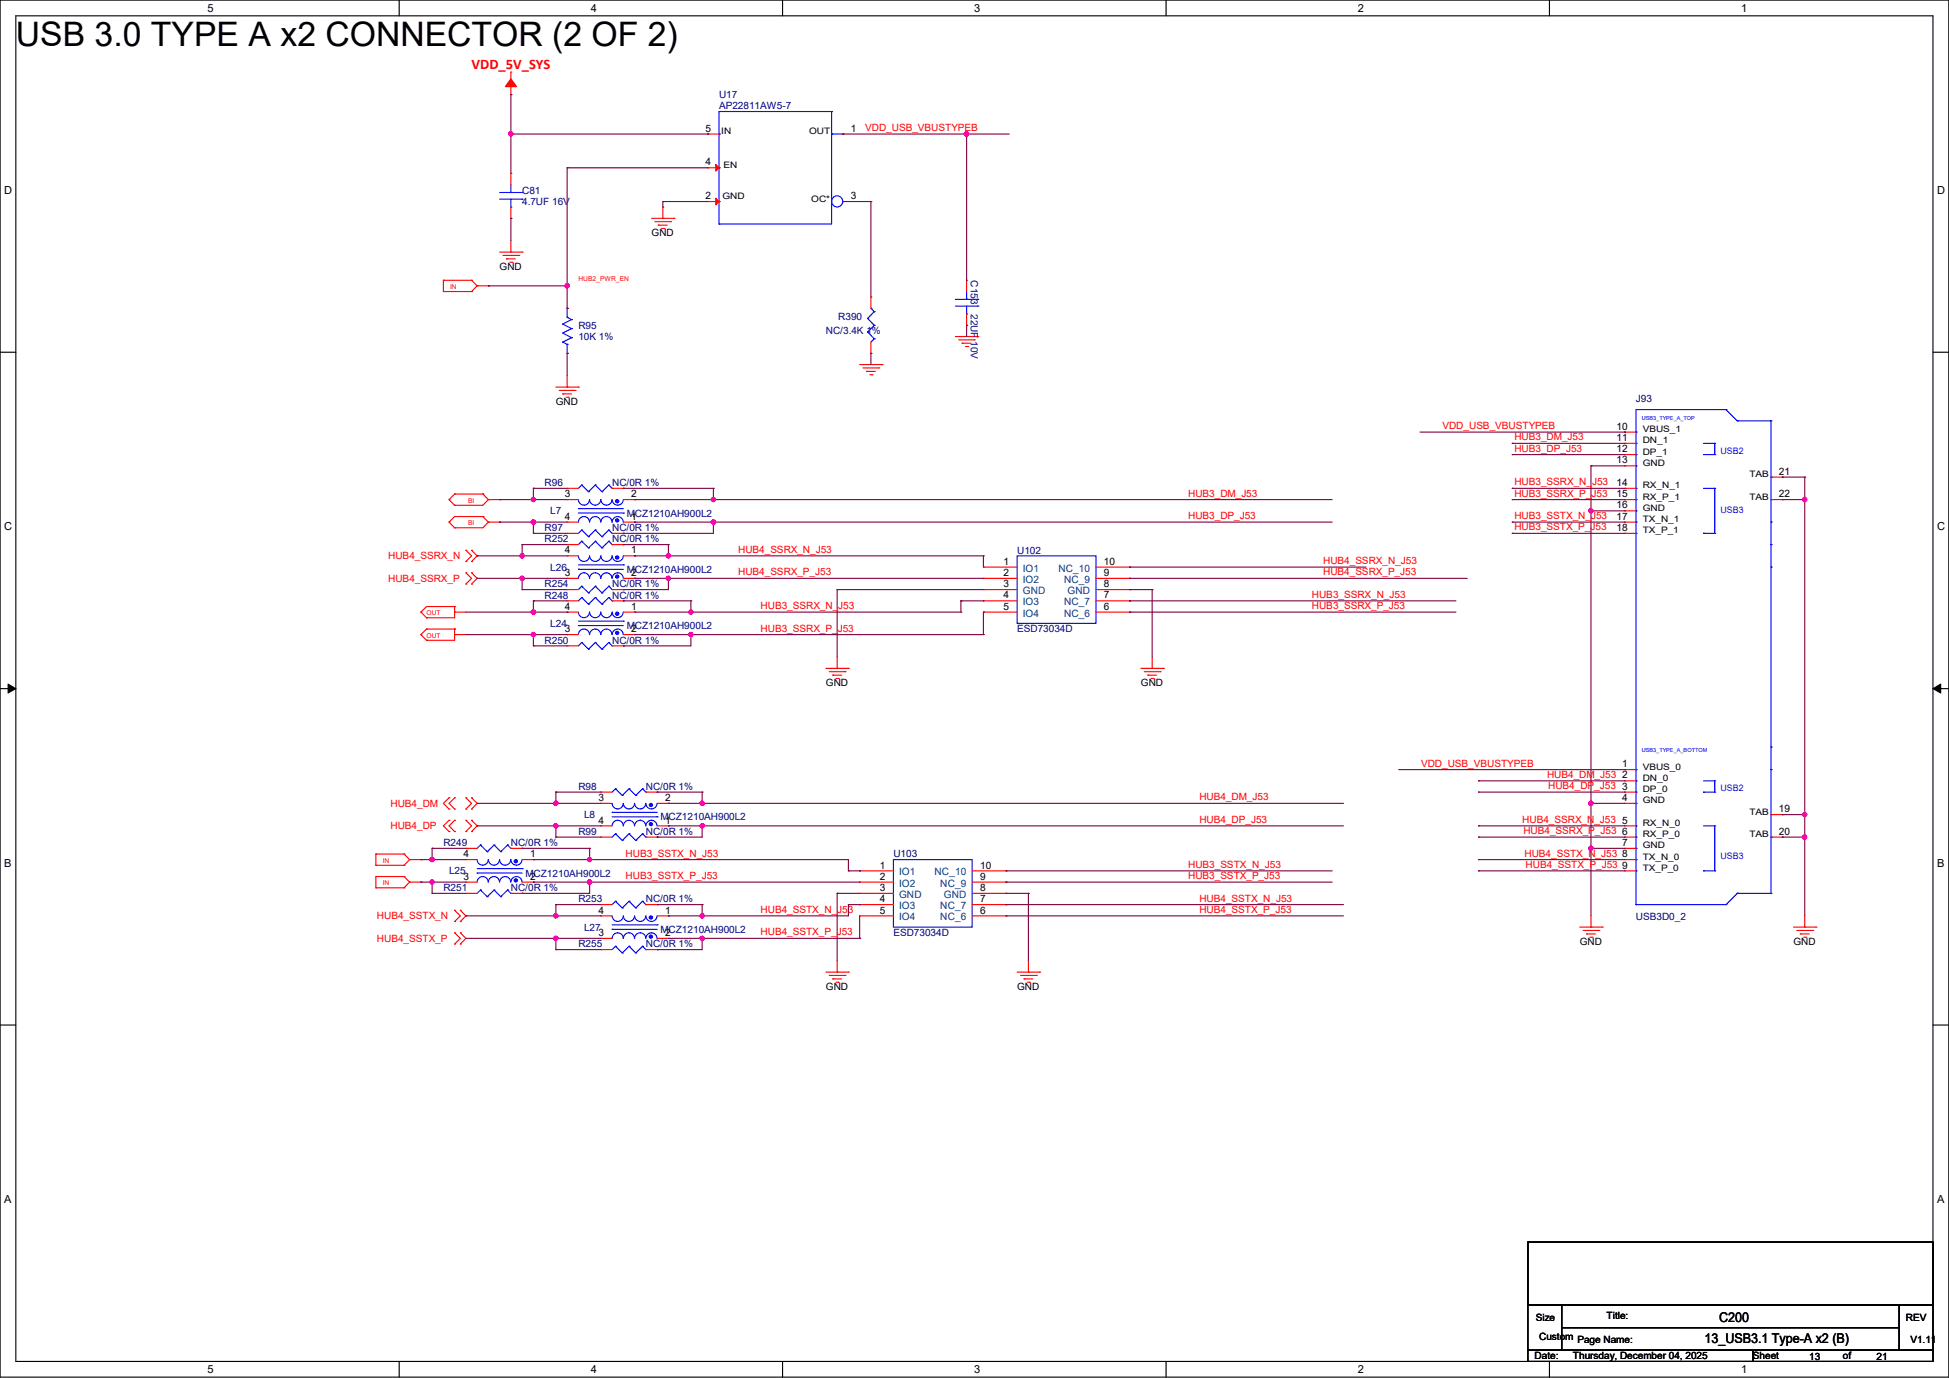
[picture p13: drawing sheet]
<svg xmlns="http://www.w3.org/2000/svg" width="594mm" height="420mm" viewBox="0 0 594 420" stroke-linecap="round" stroke-linejoin="round" font-family="sans-serif">
<defs><g id="words">
<text font-size="10.3" x="4.8" y="14.1">USB 3.0 TYPE A x2 CONNECTOR (2 OF 2)</text>
<text font-size="4.4" fill="#f00" x="143.7" y="21.1">VDD_5V_SYS</text>
<g font-size="4.1">
<text x="523.9" y="402.8">C200</text>
<text x="519.5" y="409.4">13_USB3.1 Type-A x2 (B)</text>
</g>
<g font-size="3.4">
<text x="63.2" y="3.6">5</text>
<text x="180.1" y="3.6">4</text>
<text x="296.9" y="3.6">3</text>
<text x="413.8" y="3.6">2</text>
<text x="530.7" y="3.6">1</text>
<text x="1.3" y="59.1">D</text>
<text x="590.4" y="59.1">D</text>
<text x="1.3" y="161.7">C</text>
<text x="590.4" y="161.7">C</text>
<text x="1.3" y="264.2">B</text>
<text x="590.4" y="264.2">B</text>
<text x="1.3" y="366.7">A</text>
<text x="590.4" y="366.7">A</text>
<text x="63.2" y="418.5">5</text>
<text x="180.1" y="418.5">4</text>
<text x="296.9" y="418.5">3</text>
<text x="413.8" y="418.5">2</text>
<text x="530.7" y="418.5">1</text>
</g>
<g font-size="3.1">
<text x="215" y="40.1">5</text>
<text x="259.3" y="40.1">1</text>
<text x="215" y="50.4">4</text>
<text x="215" y="60.7">2</text>
<text x="259.3" y="60.7">3</text>
<text x="492.7" y="131">10</text>
<text x="492.7" y="134.4">11</text>
<text x="492.7" y="137.8">12</text>
<text x="492.7" y="141.3">13</text>
<text x="492.7" y="148.1">14</text>
<text x="542.1" y="144.7">21</text>
<text x="172.1" y="151.6">3</text>
<text x="192.4" y="151.6">2</text>
<text x="492.7" y="151.6">15</text>
<text x="492.7" y="155">16</text>
<text x="542.1" y="151.6">22</text>
<text x="172.1" y="158.4">4</text>
<text x="192.4" y="158.4">1</text>
<text x="492.7" y="158.4">17</text>
<text x="492.7" y="161.8">18</text>
<text x="172.1" y="168.7">4</text>
<text x="192.4" y="168.7">1</text>
<text x="305.8" y="172.1">1</text>
<text x="336.4" y="172.1">10</text>
<text x="172.1" y="175.6">3</text>
<text x="192.4" y="175.6">2</text>
<text x="305.8" y="175.6">2</text>
<text x="305.8" y="179">3</text>
<text x="336.4" y="175.6">9</text>
<text x="336.4" y="179">8</text>
<text x="172.1" y="185.8">4</text>
<text x="192.4" y="185.8">1</text>
<text x="305.8" y="182.4">4</text>
<text x="305.8" y="185.8">5</text>
<text x="336.4" y="182.4">7</text>
<text x="336.4" y="185.8">6</text>
<text x="172.1" y="192.7">3</text>
<text x="192.4" y="192.7">2</text>
<text x="494.4" y="233.9">1</text>
<text x="494.4" y="237.3">2</text>
<text x="182.4" y="244.1">3</text>
<text x="202.7" y="244.1">2</text>
<text x="494.4" y="240.7">3</text>
<text x="494.4" y="244.1">4</text>
<text x="182.4" y="251">4</text>
<text x="202.7" y="251">1</text>
<text x="494.4" y="251">5</text>
<text x="542.1" y="247.6">19</text>
<text x="494.4" y="254.4">6</text>
<text x="494.4" y="257.9">7</text>
<text x="542.1" y="254.4">20</text>
<text x="141.3" y="261.3">4</text>
<text x="161.5" y="261.3">1</text>
<text x="494.4" y="261.3">8</text>
<text x="141.3" y="268.1">3</text>
<text x="161.5" y="268.1">2</text>
<text x="268.1" y="264.7">1</text>
<text x="268.1" y="268.1">2</text>
<text x="298.7" y="264.7">10</text>
<text x="298.7" y="268.1">9</text>
<text x="494.4" y="264.7">9</text>
<text x="268.1" y="275">4</text>
<text x="268.1" y="271.6">3</text>
<text x="298.7" y="275">7</text>
<text x="298.7" y="271.6">8</text>
<text x="182.4" y="278.4">4</text>
<text x="202.7" y="278.4">1</text>
<text x="268.1" y="278.4">5</text>
<text x="298.7" y="278.4">6</text>
<text x="182.4" y="285.3">3</text>
<text x="202.7" y="285.3">2</text>
</g>
<g font-size="3.1" fill="#004080">
<text x="311.7" y="174.2">IO1</text>
<text x="311.7" y="177.7">IO2</text>
<text x="322.6" y="174.2">NC_10</text>
<text x="324.3" y="177.7">NC_9</text>
<text x="311.7" y="184.5">IO3</text>
<text x="311.7" y="181.1">GND</text>
<text x="324.3" y="184.5">NC_7</text>
<text x="325.4" y="181.1">GND</text>
<text x="311.7" y="188">IO4</text>
<text x="324.3" y="188">NC_6</text>
<text x="274" y="266.8">IO1</text>
<text x="284.8" y="266.8">NC_10</text>
<text x="274" y="270.3">IO2</text>
<text x="274" y="273.7">GND</text>
<text x="286.6" y="270.3">NC_9</text>
<text x="287.6" y="273.7">GND</text>
<text x="274" y="277.1">IO3</text>
<text x="274" y="280.5">IO4</text>
<text x="286.6" y="277.1">NC_7</text>
<text x="286.6" y="280.5">NC_6</text>
</g>
<g font-size="3" fill="#000080">
<text x="219.1" y="29.9">U17</text>
<text x="219.1" y="33.3">AP22811AW5-7</text>
<text x="159.1" y="59">C81</text>
<text x="159.1" y="62.4">4.7UF 16V</text>
<text x="295.9" y="85.4" transform="rotate(90 295.9 85.4)">C153</text>
<text x="295.9" y="95.7" transform="rotate(90 295.9 95.7)">22UF 10V</text>
<text x="176.3" y="100.2">R95</text>
<text x="251.7" y="101.9">NC/3.4K 1%</text>
<text x="255.5" y="97.4">R390</text>
<text x="176.3" y="103.6">10K 1%</text>
<text x="498.6" y="122.5">J93</text>
<text x="166" y="148.2">R96</text>
<text x="186.6" y="148.2">NC/0R 1%</text>
<text x="166" y="161.9">R97</text>
<text x="167.7" y="156.8">L7</text>
<text x="186.6" y="161.9">NC/0R 1%</text>
<text x="191" y="157.4">MCZ1210AH900L2</text>
<text x="166" y="165.3">R252</text>
<text x="186.6" y="165.3">NC/0R 1%</text>
<text x="167.7" y="173.9">L26</text>
<text x="310" y="168.7">U102</text>
<text x="166" y="179">R254</text>
<text x="186.6" y="179">NC/0R 1%</text>
<text x="191" y="174.6">MCZ1210AH900L2</text>
<text x="166" y="182.5">R248</text>
<text x="186.6" y="182.5">NC/0R 1%</text>
<text x="167.7" y="191">L24</text>
<text x="191" y="191.7">MCZ1210AH900L2</text>
<text x="166" y="196.2">R250</text>
<text x="186.6" y="196.2">NC/0R 1%</text>
<text x="310" y="192.7">ESD73034D</text>
<text x="176.3" y="240.7">R98</text>
<text x="196.8" y="240.7">NC/0R 1%</text>
<text x="178" y="249.3">L8</text>
<text x="201.3" y="250">MCZ1210AH900L2</text>
<text x="135.1" y="257.9">R249</text>
<text x="155.7" y="257.9">NC/0R 1%</text>
<text x="176.3" y="254.5">R99</text>
<text x="196.8" y="254.5">NC/0R 1%</text>
<text x="272.3" y="261.3">U103</text>
<text x="136.9" y="266.5">L25</text>
<text x="160.1" y="267.2">MCZ1210AH900L2</text>
<text x="135.1" y="271.6">R251</text>
<text x="155.7" y="271.6">NC/0R 1%</text>
<text x="176.3" y="275">R253</text>
<text x="196.8" y="275">NC/0R 1%</text>
<text x="498.6" y="280.5">USB3D0_2</text>
<text x="178" y="283.6">L27</text>
<text x="201.3" y="284.3">MCZ1210AH900L2</text>
<text x="272.3" y="285.3">ESD73034D</text>
<text x="176.3" y="288.8">R255</text>
<text x="196.8" y="288.8">NC/0R 1%</text>
</g>
<g font-size="3" fill="#f00">
<text x="263.7" y="40">VDD_USB_VBUSTYPEB</text>
<text x="439.6" y="130.8">VDD_USB_VBUSTYPEB</text>
<text x="461.5" y="134.2">HUB3_DM_J53</text>
<text x="461.5" y="137.7">HUB3_DP_J53</text>
<text x="461.5" y="148">HUB3_SSRX_N_J53</text>
<text x="362.1" y="151.4">HUB3_DM_J53</text>
<text x="461.5" y="151.4">HUB3_SSRX_P_J53</text>
<text x="362.1" y="158.2">HUB3_DP_J53</text>
<text x="461.5" y="161.7">HUB3_SSTX_P_J53</text>
<text x="461.5" y="158.2">HUB3_SSTX_N_J53</text>
<text x="118.3" y="170.5">HUB4_SSRX_N</text>
<text x="224.9" y="168.5">HUB4_SSRX_N_J53</text>
<text x="403.2" y="172">HUB4_SSRX_N_J53</text>
<text x="118.3" y="177.3">HUB4_SSRX_P</text>
<text x="224.9" y="175.4">HUB4_SSRX_P_J53</text>
<text x="403.2" y="175.4">HUB4_SSRX_P_J53</text>
<text x="231.8" y="185.7">HUB3_SSRX_N_J53</text>
<text x="399.8" y="182.2">HUB3_SSRX_N_J53</text>
<text x="399.8" y="185.7">HUB3_SSRX_P_J53</text>
<text x="231.8" y="192.5">HUB3_SSRX_P_J53</text>
<text x="433.1" y="233.7">VDD_USB_VBUSTYPEB</text>
<text x="471.5" y="237.1">HUB4_DM_J53</text>
<text x="119" y="245.9">HUB4_DM</text>
<text x="365.5" y="244">HUB4_DM_J53</text>
<text x="471.8" y="240.5">HUB4_DP_J53</text>
<text x="365.5" y="250.8">HUB4_DP_J53</text>
<text x="463.9" y="250.8">HUB4_SSRX_N_J53</text>
<text x="119" y="252.8">HUB4_DP</text>
<text x="464.3" y="254.3">HUB4_SSRX_P_J53</text>
<text x="190.7" y="261.1">HUB3_SSTX_N_J53</text>
<text x="464.6" y="261.1">HUB4_SSTX_N_J53</text>
<text x="190.7" y="268">HUB3_SSTX_P_J53</text>
<text x="362.1" y="264.5">HUB3_SSTX_N_J53</text>
<text x="362.1" y="268">HUB3_SSTX_P_J53</text>
<text x="465" y="264.5">HUB4_SSTX_P_J53</text>
<text x="365.5" y="274.8">HUB4_SSTX_N_J53</text>
<text x="114.9" y="280.2">HUB4_SSTX_N</text>
<text x="231.8" y="278.3">HUB4_SSTX_N_J53</text>
<text x="365.5" y="278.3">HUB4_SSTX_P_J53</text>
<text x="114.9" y="287.1">HUB4_SSTX_P</text>
<text x="231.8" y="285.1">HUB4_SSTX_P_J53</text>
</g>
<g font-size="3">
<text x="198.6" y="72.1">GND</text>
<text x="152.3" y="82.3">GND</text>
<text x="169.4" y="123.5">GND</text>
<text x="251.7" y="209.2">GND</text>
<text x="347.7" y="209.2">GND</text>
<text x="481.5" y="288.1">GND</text>
<text x="546.6" y="288.1">GND</text>
<text x="251.7" y="301.8">GND</text>
<text x="310" y="301.8">GND</text>
<text x="489.6" y="401.9">Title:</text>
<text x="468.1" y="402.6">Size</text>
<text x="580.9" y="402.6">REV</text>
<text x="469.1" y="408.4">Custom</text>
<text x="480.8" y="409.4">Page Name:</text>
<text x="582.2" y="409.4">V1.11</text>
<text x="467.7" y="414.3">Date:</text>
<text x="479.4" y="414.3">Thursday, December 04, 2025</text>
<text x="534.2" y="414.3">Sheet</text>
<text x="551.4" y="414.6">13</text>
<text x="561.6" y="414.3">of</text>
<text x="571.9" y="414.6">21</text>
</g>
<g font-size="2.7">
<text x="219.8" y="40.9">IN</text>
<text x="246.6" y="40.9">OUT</text>
<text x="220.5" y="51.2">EN</text>
<text x="220.2" y="60.8">GND</text>
<text x="247.3" y="61.5">OC*</text>
<text x="500.6" y="131.7">VBUS_1</text>
<text x="500.6" y="135.2">DN_1</text>
<text x="500.6" y="138.6">DP_1</text>
<text x="500.6" y="142">GND</text>
<text x="500.6" y="148.9">RX_N_1</text>
<text x="533.2" y="145.5">TAB</text>
<text x="500.6" y="152.3">RX_P_1</text>
<text x="500.6" y="155.7">GND</text>
<text x="533.2" y="152.3">TAB</text>
<text x="500.6" y="159.2">TX_N_1</text>
<text x="500.6" y="162.6">TX_P_1</text>
<text x="500.6" y="234.6">VBUS_0</text>
<text x="500.6" y="238">DN_0</text>
<text x="500.6" y="241.5">DP_0</text>
<text x="500.6" y="244.9">GND</text>
<text x="500.6" y="251.8">RX_N_0</text>
<text x="533.2" y="248.3">TAB</text>
<text x="500.6" y="255.2">RX_P_0</text>
<text x="533.2" y="255.2">TAB</text>
<text x="500.6" y="258.6">GND</text>
<text x="500.6" y="262">TX_N_0</text>
<text x="500.6" y="265.5">TX_P_0</text>
</g>
<g font-size="2.7" fill="#00f">
<text x="524.3" y="138.3">USB2</text>
<text x="524.3" y="156.5">USB3</text>
<text x="524.3" y="241.1">USB2</text>
<text x="524.3" y="261.7">USB3</text>
</g>
<g font-size="2" fill="#f00">
<text x="137.2" y="88">IN</text>
<text x="176.3" y="85.6">HUB2_PWR_EN</text>
<text x="142.7" y="153.2">BI</text>
<text x="142.7" y="160">BI</text>
<text x="130" y="187.5">OUT</text>
<text x="130" y="194.3">OUT</text>
<text x="116.6" y="262.9">IN</text>
<text x="116.6" y="269.7">IN</text>
</g>
<g font-size="1.7" fill="#00f">
<text x="500.3" y="128.1">USB3_TYPE_A_TOP</text>
<text x="500.3" y="229.2">USB3_TYPE_A_BOTTOM</text>
</g>
</g></defs>
<path d="M0 0h593.9v419.7h-593.9zM4.8 4.8h584.3v410.2h-584.3z" fill="none" stroke="#000" stroke-width=".34"/>
<g fill="#fff">
<path d="M63.2 .6h1.9v3.8h-1.9z"/>
<path d="M63.2 415.5h1.9v3.8h-1.9z"/>
</g>
<path d="M121.7 0v4.8M121.7 415v4.7" fill="none" stroke="#000" stroke-width=".34"/>
<g fill="#fff">
<path d="M180.1 .6h1.8v3.8h-1.8z"/>
<path d="M180.1 415.5h1.8v3.8h-1.8z"/>
</g>
<path d="M238.5 0v4.8M238.5 415v4.7" fill="none" stroke="#000" stroke-width=".34"/>
<g fill="#fff">
<path d="M296.9 .6h1.9v3.8h-1.9z"/>
<path d="M296.9 415.5h1.9v3.8h-1.9z"/>
</g>
<path d="M355.4 0v4.8M355.4 415v4.7" fill="none" stroke="#000" stroke-width=".34"/>
<g fill="#fff">
<path d="M413.8 .6h1.9v3.8h-1.9z"/>
<path d="M413.8 415.5h1.9v3.8h-1.9z"/>
</g>
<path d="M472.2 0v4.8M472.2 415v4.7" fill="none" stroke="#000" stroke-width=".34"/>
<g fill="#fff">
<path d="M530.6 .6h1.9v3.8h-1.9z"/>
<path d="M530.6 415.5h1.9v3.8h-1.9z"/>
<path d="M1.3 56.1h2.4v3.8h-2.4z"/>
<path d="M590.3 56.1h2.5v3.8h-2.5z"/>
<path d="M1.3 158.6h2.4v3.8h-2.4z"/>
<path d="M590.3 158.6h2.5v3.8h-2.5z"/>
</g>
<path d="M0 107.4h4.8M589.1 107.4h4.8" fill="none" stroke="#000" stroke-width=".34"/>
<g fill="#fff">
<path d="M1.3 261.2h2.2v3.7h-2.2z"/>
<path d="M590.3 261.2h2.3v3.7h-2.3z"/>
</g>
<path d="M0 209.9h4.8M589.1 209.9h4.8" fill="none" stroke="#000" stroke-width=".34"/>
<path d="M2.5 208.5l2.3 1.4-2.3 1.3zM589.1 209.9l2.4-1.4v2.7z" fill="#000" stroke="#000" stroke-width=".3"/>
<g fill="#fff">
<path d="M1.2 363.7h2.3v3.8h-2.3z"/>
<path d="M590.3 363.7h2.3v3.8h-2.3z"/>
</g>
<path d="M0 312.4h4.8M589.1 312.4h4.8" fill="none" stroke="#000" stroke-width=".34"/>
<path d="M255.1 200.3v3.4" fill="none" stroke="#f00" stroke-width=".34"/>
<circle cx="255.1" cy="203.7" r=".17" fill="#f00"/>
<path d="M251.7 203.7h6.9" fill="none" stroke="#f00" stroke-width=".34"/>
<circle cx="258.6" cy="203.7" r=".17" fill="#f00"/>
<path d="M253.8 205.8h2.7" fill="none" stroke="#f00" stroke-width=".34"/>
<circle cx="253.8" cy="205.8" r=".17" fill="#f00"/>
<path d="M254.8 206.8h.7" fill="none" stroke="#f00" stroke-width=".34"/>
<circle cx="255.5" cy="206.8" r=".17" fill="#f00"/>
<path d="M252.7 204.7h4.9" fill="none" stroke="#f00" stroke-width=".34"/>
<circle cx="257.6" cy="204.7" r=".17" fill="#f00"/>
<path d="M351.2 200.3v3.4" fill="none" stroke="#f00" stroke-width=".34"/>
<circle cx="351.2" cy="203.7" r=".17" fill="#f00"/>
<path d="M347.7 203.7h6.9" fill="none" stroke="#f00" stroke-width=".34"/>
<circle cx="354.6" cy="203.7" r=".17" fill="#f00"/>
<path d="M349.8 205.8h2.7" fill="none" stroke="#f00" stroke-width=".34"/>
<circle cx="349.8" cy="205.8" r=".17" fill="#f00"/>
<path d="M350.8 206.8h.7" fill="none" stroke="#f00" stroke-width=".34"/>
<circle cx="351.5" cy="206.8" r=".17" fill="#f00"/>
<path d="M348.7 204.7h4.9" fill="none" stroke="#f00" stroke-width=".34"/>
<circle cx="353.6" cy="204.7" r=".17" fill="#f00"/>
<path d="M255.1 292.9v3.4" fill="none" stroke="#f00" stroke-width=".34"/>
<circle cx="255.1" cy="296.3" r=".17" fill="#f00"/>
<path d="M251.7 296.3h6.9" fill="none" stroke="#f00" stroke-width=".34"/>
<circle cx="258.6" cy="296.3" r=".17" fill="#f00"/>
<path d="M253.8 298.4h2.7" fill="none" stroke="#f00" stroke-width=".34"/>
<circle cx="253.8" cy="298.4" r=".17" fill="#f00"/>
<path d="M254.8 299.4h.7" fill="none" stroke="#f00" stroke-width=".34"/>
<circle cx="255.5" cy="299.4" r=".17" fill="#f00"/>
<path d="M252.7 297.3h4.9" fill="none" stroke="#f00" stroke-width=".34"/>
<circle cx="257.6" cy="297.3" r=".17" fill="#f00"/>
<path d="M313.4 292.9v3.4" fill="none" stroke="#f00" stroke-width=".34"/>
<circle cx="313.4" cy="296.3" r=".17" fill="#f00"/>
<path d="M310 296.3h6.9" fill="none" stroke="#f00" stroke-width=".34"/>
<circle cx="316.9" cy="296.3" r=".17" fill="#f00"/>
<path d="M312.1 298.4h2.7" fill="none" stroke="#f00" stroke-width=".34"/>
<circle cx="312.1" cy="298.4" r=".17" fill="#f00"/>
<path d="M313.1 299.4h.7" fill="none" stroke="#f00" stroke-width=".34"/>
<circle cx="313.8" cy="299.4" r=".17" fill="#f00"/>
<path d="M311 297.3h4.8" fill="none" stroke="#f00" stroke-width=".34"/>
<circle cx="315.8" cy="297.3" r=".17" fill="#f00"/>
<path d="M550 279.1v3.5" fill="none" stroke="#f00" stroke-width=".34"/>
<circle cx="550" cy="282.6" r=".17" fill="#f00"/>
<path d="M546.6 282.6h6.9" fill="none" stroke="#f00" stroke-width=".34"/>
<circle cx="553.5" cy="282.6" r=".17" fill="#f00"/>
<path d="M548.7 284.6h2.7" fill="none" stroke="#f00" stroke-width=".34"/>
<circle cx="548.7" cy="284.6" r=".17" fill="#f00"/>
<path d="M549.7 285.7h.7" fill="none" stroke="#f00" stroke-width=".34"/>
<circle cx="550.4" cy="285.7" r=".17" fill="#f00"/>
<path d="M547.6 283.6h4.8" fill="none" stroke="#f00" stroke-width=".34"/>
<circle cx="552.4" cy="283.6" r=".17" fill="#f00"/>
<path d="M484.9 279.1v3.5" fill="none" stroke="#f00" stroke-width=".34"/>
<circle cx="484.9" cy="282.6" r=".17" fill="#f00"/>
<path d="M481.5 282.6h6.8" fill="none" stroke="#f00" stroke-width=".34"/>
<circle cx="488.3" cy="282.6" r=".17" fill="#f00"/>
<path d="M483.5 284.6h2.7" fill="none" stroke="#f00" stroke-width=".34"/>
<circle cx="483.5" cy="284.6" r=".17" fill="#f00"/>
<path d="M484.5 285.7h.7" fill="none" stroke="#f00" stroke-width=".34"/>
<circle cx="485.2" cy="285.7" r=".17" fill="#f00"/>
<path d="M482.5 283.6h4.8" fill="none" stroke="#f00" stroke-width=".34"/>
<circle cx="487.3" cy="283.6" r=".17" fill="#f00"/>
<path d="M155.7 73.4v3.4" fill="none" stroke="#f00" stroke-width=".34"/>
<circle cx="155.7" cy="76.8" r=".17" fill="#f00"/>
<path d="M152.3 76.8h6.8" fill="none" stroke="#f00" stroke-width=".34"/>
<circle cx="159.1" cy="76.8" r=".17" fill="#f00"/>
<path d="M154.3 78.9h2.8" fill="none" stroke="#f00" stroke-width=".34"/>
<circle cx="154.3" cy="78.9" r=".17" fill="#f00"/>
<path d="M155.4 79.9h.6" fill="none" stroke="#f00" stroke-width=".34"/>
<circle cx="156" cy="79.9" r=".17" fill="#f00"/>
<path d="M153.3 77.9h4.8" fill="none" stroke="#f00" stroke-width=".34"/>
<circle cx="158.1" cy="77.9" r=".17" fill="#f00"/>
<path d="M172.8 114.6v3.4" fill="none" stroke="#f00" stroke-width=".34"/>
<circle cx="172.8" cy="118" r=".17" fill="#f00"/>
<path d="M169.4 118h6.9" fill="none" stroke="#f00" stroke-width=".34"/>
<circle cx="176.3" cy="118" r=".17" fill="#f00"/>
<path d="M171.5 120.1h2.7" fill="none" stroke="#f00" stroke-width=".34"/>
<circle cx="171.5" cy="120.1" r=".17" fill="#f00"/>
<path d="M172.5 121.1h.7" fill="none" stroke="#f00" stroke-width=".34"/>
<circle cx="173.2" cy="121.1" r=".17" fill="#f00"/>
<path d="M170.4 119h4.9" fill="none" stroke="#f00" stroke-width=".34"/>
<circle cx="175.3" cy="119" r=".17" fill="#f00"/>
<path d="M262 111.1h6.9" fill="none" stroke="#f00" stroke-width=".34"/>
<circle cx="268.9" cy="111.1" r=".17" fill="#f00"/>
<path d="M263 112.1h4.8" fill="none" stroke="#f00" stroke-width=".34"/>
<circle cx="267.8" cy="112.1" r=".17" fill="#f00"/>
<path d="M264.1 113.2h2.7" fill="none" stroke="#f00" stroke-width=".34"/>
<circle cx="264.1" cy="113.2" r=".17" fill="#f00"/>
<path d="M265.1 114.2h.7" fill="none" stroke="#f00" stroke-width=".34"/>
<circle cx="265.8" cy="114.2" r=".17" fill="#f00"/>
<path d="M155.7 26.4v2.4" fill="none" stroke="#f00" stroke-width=".34"/>
<circle cx="155.7" cy="28.8" r=".17" fill="#f00"/>
<path d="M155.7 22v3.7" fill="none" stroke="#f00" stroke-width=".34"/>
<circle cx="155.7" cy="22" r=".17" fill="#f00"/>
<path d="M155.7 24l1.7 2.4h-3.4z" fill-rule="evenodd" fill="#f00" stroke="#f00" stroke-width=".34"/>
<path d="M291.2 102.6h6.8" fill="none" stroke="#f00" stroke-width=".34"/>
<circle cx="298" cy="102.6" r=".17" fill="#f00"/>
<path d="M292.2 103.6h4.8" fill="none" stroke="#f00" stroke-width=".34"/>
<circle cx="297" cy="103.6" r=".17" fill="#f00"/>
<path d="M293.2 104.6h2.8" fill="none" stroke="#f00" stroke-width=".34"/>
<circle cx="293.2" cy="104.6" r=".17" fill="#f00"/>
<path d="M294.2 105.6h.7" fill="none" stroke="#f00" stroke-width=".34"/>
<circle cx="294.9" cy="105.6" r=".17" fill="#f00"/>
<path d="M202 63.1v3.4" fill="none" stroke="#f00" stroke-width=".34"/>
<circle cx="202" cy="66.5" r=".17" fill="#f00"/>
<path d="M198.6 66.5h6.8" fill="none" stroke="#f00" stroke-width=".34"/>
<circle cx="205.4" cy="66.5" r=".17" fill="#f00"/>
<path d="M200.6 68.6h2.8" fill="none" stroke="#f00" stroke-width=".34"/>
<circle cx="200.6" cy="68.6" r=".17" fill="#f00"/>
<path d="M201.6 69.6h.8" fill="none" stroke="#f00" stroke-width=".34"/>
<circle cx="202.4" cy="69.6" r=".17" fill="#f00"/>
<path d="M199.6 67.6h4.8" fill="none" stroke="#f00" stroke-width=".34"/>
<circle cx="204.4" cy="67.6" r=".17" fill="#f00"/>
<path d="M140.3 284.3l1.7 1.7" fill="none" stroke="#f00" stroke-width=".34"/>
<circle cx="140.3" cy="284.3" r=".17" fill="#f00"/>
<path d="M142 286l-1.7 1.7" fill="none" stroke="#f00" stroke-width=".34"/>
<circle cx="140.3" cy="287.7" r=".17" fill="#f00"/>
<path d="M140.3 286l-1.7 1.7" fill="none" stroke="#f00" stroke-width=".34"/>
<circle cx="138.6" cy="287.7" r=".17" fill="#f00"/>
<path d="M138.6 284.3l1.7 1.7" fill="none" stroke="#f00" stroke-width=".34"/>
<circle cx="138.6" cy="284.3" r=".17" fill="#f00"/>
<path d="M140.3 277.5l1.7 1.6" fill="none" stroke="#f00" stroke-width=".34"/>
<circle cx="140.3" cy="277.5" r=".17" fill="#f00"/>
<path d="M142 279.1l-1.7 1.8" fill="none" stroke="#f00" stroke-width=".34"/>
<circle cx="140.3" cy="280.9" r=".17" fill="#f00"/>
<path d="M140.3 279.1l-1.7 1.8" fill="none" stroke="#f00" stroke-width=".34"/>
<circle cx="138.6" cy="280.9" r=".17" fill="#f00"/>
<path d="M138.6 277.5l1.7 1.6" fill="none" stroke="#f00" stroke-width=".34"/>
<circle cx="138.6" cy="277.5" r=".17" fill="#f00"/>
<path d="M138.6 157.4h8.6" fill="none" stroke="#f00" stroke-width=".34"/>
<circle cx="147.2" cy="157.4" r=".17" fill="#f00"/>
<path d="M148.8 159.1h3.5" fill="none" stroke="#f00" stroke-width=".34"/>
<circle cx="152.3" cy="159.1" r=".17" fill="#f00"/>
<path d="M147.2 157.4l1.6 1.7" fill="none" stroke="#f00" stroke-width=".34"/>
<circle cx="147.2" cy="157.4" r=".17" fill="#f00"/>
<path d="M138.6 157.4l-1.7 1.7" fill="none" stroke="#f00" stroke-width=".34"/>
<circle cx="138.6" cy="157.4" r=".17" fill="#f00"/>
<path d="M136.9 159.1l1.7 1.8" fill="none" stroke="#f00" stroke-width=".34"/>
<circle cx="136.9" cy="159.1" r=".17" fill="#f00"/>
<path d="M148.8 159.1l-1.6 1.8" fill="none" stroke="#f00" stroke-width=".34"/>
<circle cx="148.8" cy="159.1" r=".17" fill="#f00"/>
<path d="M138.6 160.9h8.6" fill="none" stroke="#f00" stroke-width=".34"/>
<circle cx="138.6" cy="160.9" r=".17" fill="#f00"/>
<path d="M138.6 150.6h8.6" fill="none" stroke="#f00" stroke-width=".34"/>
<circle cx="147.2" cy="150.6" r=".17" fill="#f00"/>
<path d="M148.8 152.3h3.5" fill="none" stroke="#f00" stroke-width=".34"/>
<circle cx="152.3" cy="152.3" r=".17" fill="#f00"/>
<path d="M147.2 150.6l1.6 1.7" fill="none" stroke="#f00" stroke-width=".34"/>
<circle cx="147.2" cy="150.6" r=".17" fill="#f00"/>
<path d="M138.6 150.6l-1.7 1.7" fill="none" stroke="#f00" stroke-width=".34"/>
<circle cx="138.6" cy="150.6" r=".17" fill="#f00"/>
<path d="M136.9 152.3l1.7 1.7" fill="none" stroke="#f00" stroke-width=".34"/>
<circle cx="136.9" cy="152.3" r=".17" fill="#f00"/>
<path d="M148.8 152.3l-1.6 1.7" fill="none" stroke="#f00" stroke-width=".34"/>
<circle cx="148.8" cy="152.3" r=".17" fill="#f00"/>
<path d="M138.6 154h8.6" fill="none" stroke="#f00" stroke-width=".34"/>
<circle cx="138.6" cy="154" r=".17" fill="#f00"/>
<path d="M143.7 243.2l1.7 1.7" fill="none" stroke="#f00" stroke-width=".34"/>
<circle cx="143.7" cy="243.2" r=".17" fill="#f00"/>
<path d="M145.4 244.9l-1.7 1.7" fill="none" stroke="#f00" stroke-width=".34"/>
<circle cx="143.7" cy="246.6" r=".17" fill="#f00"/>
<path d="M143.7 244.9l-1.7 1.7" fill="none" stroke="#f00" stroke-width=".34"/>
<circle cx="142" cy="246.6" r=".17" fill="#f00"/>
<path d="M142 243.2l1.7 1.7" fill="none" stroke="#f00" stroke-width=".34"/>
<circle cx="142" cy="243.2" r=".17" fill="#f00"/>
<path d="M135.1 244.9l1.8 1.7" fill="none" stroke="#f00" stroke-width=".34"/>
<circle cx="136.9" cy="246.6" r=".17" fill="#f00"/>
<path d="M136.9 243.2l-1.8 1.7" fill="none" stroke="#f00" stroke-width=".34"/>
<circle cx="136.9" cy="243.2" r=".17" fill="#f00"/>
<path d="M136.9 244.9l1.7 1.7" fill="none" stroke="#f00" stroke-width=".34"/>
<circle cx="138.6" cy="246.6" r=".17" fill="#f00"/>
<path d="M138.6 243.2l-1.7 1.7" fill="none" stroke="#f00" stroke-width=".34"/>
<circle cx="138.6" cy="243.2" r=".17" fill="#f00"/>
<path d="M143.7 250l1.7 1.7" fill="none" stroke="#f00" stroke-width=".34"/>
<circle cx="143.7" cy="250" r=".17" fill="#f00"/>
<path d="M145.4 251.7l-1.7 1.7" fill="none" stroke="#f00" stroke-width=".34"/>
<circle cx="143.7" cy="253.4" r=".17" fill="#f00"/>
<path d="M143.7 251.7l-1.7 1.7" fill="none" stroke="#f00" stroke-width=".34"/>
<circle cx="142" cy="253.4" r=".17" fill="#f00"/>
<path d="M142 250l1.7 1.7" fill="none" stroke="#f00" stroke-width=".34"/>
<circle cx="142" cy="250" r=".17" fill="#f00"/>
<path d="M135.1 251.7l1.8 1.7" fill="none" stroke="#f00" stroke-width=".34"/>
<circle cx="136.9" cy="253.4" r=".17" fill="#f00"/>
<path d="M136.9 250l-1.8 1.7" fill="none" stroke="#f00" stroke-width=".34"/>
<circle cx="136.9" cy="250" r=".17" fill="#f00"/>
<path d="M136.9 251.7l1.7 1.7" fill="none" stroke="#f00" stroke-width=".34"/>
<circle cx="138.6" cy="253.4" r=".17" fill="#f00"/>
<path d="M138.6 250l-1.7 1.7" fill="none" stroke="#f00" stroke-width=".34"/>
<circle cx="138.6" cy="250" r=".17" fill="#f00"/>
<path d="M114.6 260.3h8.5" fill="none" stroke="#f00" stroke-width=".34"/>
<circle cx="114.6" cy="260.3" r=".17" fill="#f00"/>
<path d="M114.6 260.3v3.4" fill="none" stroke="#f00" stroke-width=".34"/>
<circle cx="114.6" cy="263.7" r=".17" fill="#f00"/>
<path d="M114.6 263.7h8.5" fill="none" stroke="#f00" stroke-width=".34"/>
<circle cx="123.1" cy="263.7" r=".17" fill="#f00"/>
<path d="M123.1 260.3l1.7 1.7" fill="none" stroke="#f00" stroke-width=".34"/>
<circle cx="123.1" cy="260.3" r=".17" fill="#f00"/>
<path d="M124.8 262l-1.7 1.7" fill="none" stroke="#f00" stroke-width=".34"/>
<circle cx="124.8" cy="262" r=".17" fill="#f00"/>
<path d="M124.8 262h3.5" fill="none" stroke="#f00" stroke-width=".34"/>
<circle cx="128.3" cy="262" r=".17" fill="#f00"/>
<path d="M114.6 267.2h8.5" fill="none" stroke="#f00" stroke-width=".34"/>
<circle cx="114.6" cy="267.2" r=".17" fill="#f00"/>
<path d="M114.6 267.2v3.4" fill="none" stroke="#f00" stroke-width=".34"/>
<circle cx="114.6" cy="270.6" r=".17" fill="#f00"/>
<path d="M114.6 270.6h8.5" fill="none" stroke="#f00" stroke-width=".34"/>
<circle cx="123.1" cy="270.6" r=".17" fill="#f00"/>
<path d="M123.1 267.2l1.7 1.7" fill="none" stroke="#f00" stroke-width=".34"/>
<circle cx="123.1" cy="267.2" r=".17" fill="#f00"/>
<path d="M124.8 268.9l-1.7 1.7" fill="none" stroke="#f00" stroke-width=".34"/>
<circle cx="124.8" cy="268.9" r=".17" fill="#f00"/>
<path d="M124.8 268.9h3.5" fill="none" stroke="#f00" stroke-width=".34"/>
<circle cx="128.3" cy="268.9" r=".17" fill="#f00"/>
<path d="M138.6 191.7v3.5" fill="none" stroke="#f00" stroke-width=".34"/>
<circle cx="138.6" cy="191.7" r=".17" fill="#f00"/>
<path d="M130 191.7h8.6" fill="none" stroke="#f00" stroke-width=".34"/>
<circle cx="138.6" cy="191.7" r=".17" fill="#f00"/>
<path d="M130 191.7l-1.7 1.7" fill="none" stroke="#f00" stroke-width=".34"/>
<circle cx="130" cy="191.7" r=".17" fill="#f00"/>
<path d="M130 195.2h8.6" fill="none" stroke="#f00" stroke-width=".34"/>
<circle cx="130" cy="195.2" r=".17" fill="#f00"/>
<path d="M128.3 193.4l1.7 1.8" fill="none" stroke="#f00" stroke-width=".34"/>
<circle cx="128.3" cy="193.4" r=".17" fill="#f00"/>
<path d="M138.6 193.4h3.4" fill="none" stroke="#f00" stroke-width=".34"/>
<circle cx="138.6" cy="193.4" r=".17" fill="#f00"/>
<path d="M138.6 184.9v3.4" fill="none" stroke="#f00" stroke-width=".34"/>
<circle cx="138.6" cy="184.9" r=".17" fill="#f00"/>
<path d="M130 184.9h8.6" fill="none" stroke="#f00" stroke-width=".34"/>
<circle cx="138.6" cy="184.9" r=".17" fill="#f00"/>
<path d="M130 184.9l-1.7 1.7" fill="none" stroke="#f00" stroke-width=".34"/>
<circle cx="130" cy="184.9" r=".17" fill="#f00"/>
<path d="M130 188.3h8.6" fill="none" stroke="#f00" stroke-width=".34"/>
<circle cx="130" cy="188.3" r=".17" fill="#f00"/>
<path d="M128.3 186.6l1.7 1.7" fill="none" stroke="#f00" stroke-width=".34"/>
<circle cx="128.3" cy="186.6" r=".17" fill="#f00"/>
<path d="M138.6 186.6h3.4" fill="none" stroke="#f00" stroke-width=".34"/>
<circle cx="138.6" cy="186.6" r=".17" fill="#f00"/>
<path d="M143.7 174.6l1.7 1.7" fill="none" stroke="#f00" stroke-width=".34"/>
<circle cx="143.7" cy="174.6" r=".17" fill="#f00"/>
<path d="M145.4 176.3l-1.7 1.7" fill="none" stroke="#f00" stroke-width=".34"/>
<circle cx="143.7" cy="178" r=".17" fill="#f00"/>
<path d="M143.7 176.3l-1.7 1.7" fill="none" stroke="#f00" stroke-width=".34"/>
<circle cx="142" cy="178" r=".17" fill="#f00"/>
<path d="M142 174.6l1.7 1.7" fill="none" stroke="#f00" stroke-width=".34"/>
<circle cx="142" cy="174.6" r=".17" fill="#f00"/>
<path d="M143.7 167.7l1.7 1.7" fill="none" stroke="#f00" stroke-width=".34"/>
<circle cx="143.7" cy="167.7" r=".17" fill="#f00"/>
<path d="M145.4 169.4l-1.7 1.8" fill="none" stroke="#f00" stroke-width=".34"/>
<circle cx="143.7" cy="171.2" r=".17" fill="#f00"/>
<path d="M143.7 169.4l-1.7 1.8" fill="none" stroke="#f00" stroke-width=".34"/>
<circle cx="142" cy="171.2" r=".17" fill="#f00"/>
<path d="M142 167.7l1.7 1.7" fill="none" stroke="#f00" stroke-width=".34"/>
<circle cx="142" cy="167.7" r=".17" fill="#f00"/>
<path d="M135.1 85.4h8.6" fill="none" stroke="#f00" stroke-width=".34"/>
<circle cx="135.1" cy="85.4" r=".17" fill="#f00"/>
<path d="M135.1 85.4v3.5" fill="none" stroke="#f00" stroke-width=".34"/>
<circle cx="135.1" cy="88.9" r=".17" fill="#f00"/>
<path d="M135.1 88.9h8.6" fill="none" stroke="#f00" stroke-width=".34"/>
<circle cx="143.7" cy="88.9" r=".17" fill="#f00"/>
<path d="M143.7 85.4l1.7 1.7" fill="none" stroke="#f00" stroke-width=".34"/>
<circle cx="143.7" cy="85.4" r=".17" fill="#f00"/>
<path d="M145.4 87.1l-1.7 1.8" fill="none" stroke="#f00" stroke-width=".34"/>
<circle cx="145.4" cy="87.1" r=".17" fill="#f00"/>
<path d="M145.4 87.1h3.4" fill="none" stroke="#f00" stroke-width=".34"/>
<circle cx="148.8" cy="87.1" r=".17" fill="#f00"/>
<path d="M465.7 378.6h123.4v19.2h-123.4zM465.7 397.8h10.3v13.7h-10.3zM476 397.8h102.8v6.9h-102.8zM578.8 397.8h10.3v13.7h-10.3zM465.7 411.5h68.5v3.5h-68.5zM476 404.7h102.8v6.8h-102.8zM534.2 411.5h54.9v3.5h-54.9z" fill="none" stroke="#000" stroke-width=".34"/>
<path d="M177.3 147.8l-1 1" fill="none" stroke="#00f" stroke-width=".34"/>
<circle cx="177.3" cy="147.8" r=".17" fill="#00f"/>
<path d="M177.3 147.8l2.1 2.1" fill="none" stroke="#00f" stroke-width=".34"/>
<circle cx="179.4" cy="149.9" r=".17" fill="#00f"/>
<path d="M181.4 147.8l-2 2.1" fill="none" stroke="#00f" stroke-width=".34"/>
<circle cx="181.4" cy="147.8" r=".17" fill="#00f"/>
<path d="M181.4 147.8l2.1 2.1" fill="none" stroke="#00f" stroke-width=".34"/>
<circle cx="183.5" cy="149.9" r=".17" fill="#00f"/>
<path d="M185.5 147.8l-2 2.1" fill="none" stroke="#00f" stroke-width=".34"/>
<circle cx="185.5" cy="147.8" r=".17" fill="#00f"/>
<path d="M185.5 147.8l1.1 1" fill="none" stroke="#00f" stroke-width=".34"/>
<circle cx="186.6" cy="148.8" r=".17" fill="#00f"/>
<path d="M172.8 148.8h3.5" fill="none" stroke="#f00" stroke-width=".34"/>
<circle cx="172.8" cy="148.8" r=".17" fill="#f00"/>
<path d="M186.6 148.8h3.4" fill="none" stroke="#f00" stroke-width=".34"/>
<circle cx="190" cy="148.8" r=".17" fill="#f00"/>
<path d="M187.6 254.1l-1 1" fill="none" stroke="#00f" stroke-width=".34"/>
<circle cx="187.6" cy="254.1" r=".17" fill="#00f"/>
<path d="M187.6 254.1l2.1 2.1" fill="none" stroke="#00f" stroke-width=".34"/>
<circle cx="189.7" cy="256.2" r=".17" fill="#00f"/>
<path d="M191.7 254.1l-2 2.1" fill="none" stroke="#00f" stroke-width=".34"/>
<circle cx="191.7" cy="254.1" r=".17" fill="#00f"/>
<path d="M191.7 254.1l2.1 2.1" fill="none" stroke="#00f" stroke-width=".34"/>
<circle cx="193.8" cy="256.2" r=".17" fill="#00f"/>
<path d="M195.8 254.1l-2 2.1" fill="none" stroke="#00f" stroke-width=".34"/>
<circle cx="195.8" cy="254.1" r=".17" fill="#00f"/>
<path d="M195.8 254.1l1 1" fill="none" stroke="#00f" stroke-width=".34"/>
<circle cx="196.8" cy="255.1" r=".17" fill="#00f"/>
<path d="M183.1 255.1h3.5" fill="none" stroke="#f00" stroke-width=".34"/>
<circle cx="183.1" cy="255.1" r=".17" fill="#f00"/>
<path d="M196.8 255.1h3.5" fill="none" stroke="#f00" stroke-width=".34"/>
<circle cx="200.3" cy="255.1" r=".17" fill="#f00"/>
<path d="M219.2 68.3h34.2" fill="none" stroke="#00f" stroke-width=".34"/>
<circle cx="219.2" cy="68.3" r=".17" fill="#00f"/>
<path d="M219.2 34h34.2" fill="none" stroke="#00f" stroke-width=".34"/>
<g fill="#00f">
<circle cx="253.4" cy="34" r=".17"/>
<circle cx="219.2" cy="61.4" r=".17"/>
<circle cx="219.2" cy="51.1" r=".17"/>
<circle cx="219.2" cy="40.9" r=".17"/>
</g>
<path d="M253.4 40.9h3.5" fill="none" stroke="#00f" stroke-width=".34"/>
<circle cx="253.4" cy="40.9" r=".17" fill="#00f"/>
<path d="M253.4 34v34.3" fill="none" stroke="#00f" stroke-width=".34"/>
<circle cx="253.4" cy="34" r=".17" fill="#00f"/>
<path d="M219.2 34v34.3" fill="none" stroke="#00f" stroke-width=".34"/>
<circle cx="219.2" cy="34" r=".17" fill="#00f"/>
<circle cx="255.1" cy="61.4" r="1.69" fill="none" stroke="#00f" stroke-width=".34"/>
<circle cx="256.9" cy="40.9" r=".17" fill="#f00"/>
<path d="M218.1 60.4l1.1 1-1.1 1z" fill="#f00" stroke="#f00" stroke-width=".34"/>
<path d="M215.7 61.4h3.5" fill="none" stroke="#f00" stroke-width=".34"/>
<g fill="#f00">
<circle cx="215.7" cy="61.4" r=".17"/>
<circle cx="256.9" cy="61.4" r=".17"/>
</g>
<path d="M218.1 50.1l1.1 1-1.1 1.1z" fill="#f00" stroke="#f00" stroke-width=".34"/>
<path d="M215.7 51.1h3.5" fill="none" stroke="#f00" stroke-width=".34"/>
<circle cx="215.7" cy="51.1" r=".17" fill="#f00"/>
<path d="M215.7 40.9h3.5" fill="none" stroke="#f00" stroke-width=".34"/>
<circle cx="215.7" cy="40.9" r=".17" fill="#f00"/>
<path d="M155.7 60.7v2.4" fill="none" stroke="#00f" stroke-width=".34"/>
<circle cx="155.7" cy="63.1" r=".17" fill="#00f"/>
<path d="M155.7 56.3v2.4" fill="none" stroke="#00f" stroke-width=".34"/>
<circle cx="155.7" cy="58.7" r=".17" fill="#00f"/>
<path d="M152.3 60.7h6.8" fill="none" stroke="#00f" stroke-width=".34"/>
<circle cx="159.1" cy="60.7" r=".17" fill="#00f"/>
<path d="M152.3 58.7h6.8" fill="none" stroke="#00f" stroke-width=".34"/>
<circle cx="159.1" cy="58.7" r=".17" fill="#00f"/>
<path d="M155.7 52.8v3.5" fill="none" stroke="#f00" stroke-width=".34"/>
<circle cx="155.7" cy="52.8" r=".17" fill="#f00"/>
<path d="M155.7 63.1v3.4" fill="none" stroke="#f00" stroke-width=".34"/>
<circle cx="155.7" cy="66.5" r=".17" fill="#f00"/>
<path d="M272.3 262h24v20.6h-24z" fill="none" stroke="#00f" stroke-width=".34"/>
<path d="M262 265.4h10.3" fill="none" stroke="#f00" stroke-width=".34"/>
<circle cx="262" cy="265.4" r=".17" fill="#f00"/>
<path d="M262 268.9h10.3" fill="none" stroke="#f00" stroke-width=".34"/>
<circle cx="262" cy="268.9" r=".17" fill="#f00"/>
<path d="M262 275.7h10.3" fill="none" stroke="#f00" stroke-width=".34"/>
<circle cx="262" cy="275.7" r=".17" fill="#f00"/>
<path d="M262 279.1h10.3" fill="none" stroke="#f00" stroke-width=".34"/>
<circle cx="262" cy="279.1" r=".17" fill="#f00"/>
<path d="M296.3 265.4h10.3" fill="none" stroke="#f00" stroke-width=".34"/>
<circle cx="306.6" cy="265.4" r=".17" fill="#f00"/>
<path d="M296.3 268.9h10.3" fill="none" stroke="#f00" stroke-width=".34"/>
<circle cx="306.6" cy="268.9" r=".17" fill="#f00"/>
<path d="M296.3 275.7h10.3" fill="none" stroke="#f00" stroke-width=".34"/>
<circle cx="306.6" cy="275.7" r=".17" fill="#f00"/>
<path d="M296.3 279.1h10.3" fill="none" stroke="#f00" stroke-width=".34"/>
<circle cx="306.6" cy="279.1" r=".17" fill="#f00"/>
<path d="M262 272.3h10.3" fill="none" stroke="#f00" stroke-width=".34"/>
<circle cx="262" cy="272.3" r=".17" fill="#f00"/>
<path d="M296.3 272.3h10.3" fill="none" stroke="#f00" stroke-width=".34"/>
<circle cx="306.6" cy="272.3" r=".17" fill="#f00"/>
<path d="M176.3 193.4a1.69 1.69 0 0 1 1.7-1.7 1.69 1.69 0 0 1 1.7 1.7M176.3 186.6a1.69 1.69 0 0 0 1.7 1.7 1.69 1.69 0 0 0 1.7-1.7M176.3 190.7h13.7M179.7 193.4a1.69 1.69 0 0 1 1.7-1.7 1.69 1.69 0 0 1 1.7 1.7M179.7 186.6a1.69 1.69 0 0 0 1.7 1.7 1.69 1.69 0 0 0 1.7-1.7M183.1 193.4a1.69 1.69 0 0 1 1.7-1.7 1.69 1.69 0 0 1 1.7 1.7M183.1 186.6a1.69 1.69 0 0 0 1.7 1.7 1.69 1.69 0 0 0 1.7-1.7M186.6 193.4a1.69 1.69 0 0 1 1.7-1.7 1.69 1.69 0 0 1 1.6 1.7M186.6 186.6a1.69 1.69 0 0 0 1.7 1.7 1.69 1.69 0 0 0 1.6-1.7" fill="none" stroke="#00f" stroke-width=".34"/>
<circle cx="176.3" cy="190.7" r=".17" fill="#00f"/>
<path d="M176.3 189.3h13.7" fill="none" stroke="#00f" stroke-width=".34"/>
<circle cx="190" cy="189.3" r=".17" fill="#00f"/>
<g fill="#00f" stroke="#00f" stroke-width=".34">
<circle cx="188.1" cy="187" r=".5"/>
<circle cx="188.1" cy="192.9" r=".5"/>
</g>
<path d="M190 186.6h3.4" fill="none" stroke="#f00" stroke-width=".34"/>
<circle cx="193.4" cy="186.6" r=".17" fill="#f00"/>
<path d="M190 193.4h3.4" fill="none" stroke="#f00" stroke-width=".34"/>
<circle cx="193.4" cy="193.4" r=".17" fill="#f00"/>
<path d="M172.8 186.6h3.5" fill="none" stroke="#f00" stroke-width=".34"/>
<circle cx="172.8" cy="186.6" r=".17" fill="#f00"/>
<path d="M172.8 193.4h3.5" fill="none" stroke="#f00" stroke-width=".34"/>
<circle cx="172.8" cy="193.4" r=".17" fill="#f00"/>
<path d="M145.4 268.9a1.69 1.69 0 0 1 1.7-1.7 1.69 1.69 0 0 1 1.7 1.7M145.4 262a1.69 1.69 0 0 0 1.7 1.7 1.69 1.69 0 0 0 1.7-1.7M145.4 266.1h13.7M148.8 268.9a1.69 1.69 0 0 1 1.7-1.7 1.69 1.69 0 0 1 1.7 1.7M148.8 262a1.69 1.69 0 0 0 1.7 1.7 1.69 1.69 0 0 0 1.7-1.7M152.3 268.9a1.69 1.69 0 0 1 1.7-1.7 1.69 1.69 0 0 1 1.7 1.7M152.3 262a1.69 1.69 0 0 0 1.7 1.7 1.69 1.69 0 0 0 1.7-1.7M155.7 268.9a1.69 1.69 0 0 1 1.7-1.7 1.69 1.69 0 0 1 1.7 1.7M155.7 262a1.69 1.69 0 0 0 1.7 1.7 1.69 1.69 0 0 0 1.7-1.7" fill="none" stroke="#00f" stroke-width=".34"/>
<circle cx="145.4" cy="266.1" r=".17" fill="#00f"/>
<path d="M145.4 264.8h13.7" fill="none" stroke="#00f" stroke-width=".34"/>
<circle cx="159.1" cy="264.8" r=".17" fill="#00f"/>
<g fill="#00f" stroke="#00f" stroke-width=".34">
<circle cx="157.2" cy="262.5" r=".5"/>
<circle cx="157.2" cy="268.3" r=".5"/>
</g>
<path d="M159.1 262h3.5" fill="none" stroke="#f00" stroke-width=".34"/>
<circle cx="162.6" cy="262" r=".17" fill="#f00"/>
<path d="M159.1 268.9h3.5" fill="none" stroke="#f00" stroke-width=".34"/>
<circle cx="162.6" cy="268.9" r=".17" fill="#f00"/>
<path d="M142 262h3.4" fill="none" stroke="#f00" stroke-width=".34"/>
<circle cx="142" cy="262" r=".17" fill="#f00"/>
<path d="M142 268.9h3.4" fill="none" stroke="#f00" stroke-width=".34"/>
<circle cx="142" cy="268.9" r=".17" fill="#f00"/>
<path d="M187.6 288.4l-1 1" fill="none" stroke="#00f" stroke-width=".34"/>
<circle cx="187.6" cy="288.4" r=".17" fill="#00f"/>
<path d="M187.6 288.4l2.1 2" fill="none" stroke="#00f" stroke-width=".34"/>
<circle cx="189.7" cy="290.4" r=".17" fill="#00f"/>
<path d="M191.7 288.4l-2 2" fill="none" stroke="#00f" stroke-width=".34"/>
<circle cx="191.7" cy="288.4" r=".17" fill="#00f"/>
<path d="M191.7 288.4l2.1 2" fill="none" stroke="#00f" stroke-width=".34"/>
<circle cx="193.8" cy="290.4" r=".17" fill="#00f"/>
<path d="M195.8 288.4l-2 2" fill="none" stroke="#00f" stroke-width=".34"/>
<circle cx="195.8" cy="288.4" r=".17" fill="#00f"/>
<path d="M195.8 288.4l1 1" fill="none" stroke="#00f" stroke-width=".34"/>
<circle cx="196.8" cy="289.4" r=".17" fill="#00f"/>
<path d="M183.1 289.4h3.5" fill="none" stroke="#f00" stroke-width=".34"/>
<circle cx="183.1" cy="289.4" r=".17" fill="#f00"/>
<path d="M196.8 289.4h3.5" fill="none" stroke="#f00" stroke-width=".34"/>
<circle cx="200.3" cy="289.4" r=".17" fill="#f00"/>
<path d="M177.3 161.5l-1 1.1" fill="none" stroke="#00f" stroke-width=".34"/>
<circle cx="177.3" cy="161.5" r=".17" fill="#00f"/>
<path d="M177.3 161.5l2.1 2.1" fill="none" stroke="#00f" stroke-width=".34"/>
<circle cx="179.4" cy="163.6" r=".17" fill="#00f"/>
<path d="M181.4 161.5l-2 2.1" fill="none" stroke="#00f" stroke-width=".34"/>
<circle cx="181.4" cy="161.5" r=".17" fill="#00f"/>
<path d="M181.4 161.5l2.1 2.1" fill="none" stroke="#00f" stroke-width=".34"/>
<circle cx="183.5" cy="163.6" r=".17" fill="#00f"/>
<path d="M185.5 161.5l-2 2.1" fill="none" stroke="#00f" stroke-width=".34"/>
<circle cx="185.5" cy="161.5" r=".17" fill="#00f"/>
<path d="M185.5 161.5l1.1 1.1" fill="none" stroke="#00f" stroke-width=".34"/>
<circle cx="186.6" cy="162.6" r=".17" fill="#00f"/>
<path d="M172.8 162.6h3.5" fill="none" stroke="#f00" stroke-width=".34"/>
<circle cx="172.8" cy="162.6" r=".17" fill="#f00"/>
<path d="M186.6 162.6h3.4" fill="none" stroke="#f00" stroke-width=".34"/>
<circle cx="190" cy="162.6" r=".17" fill="#f00"/>
<path d="M294.6 93.3v2.4" fill="none" stroke="#00f" stroke-width=".34"/>
<circle cx="294.6" cy="95.7" r=".17" fill="#00f"/>
<path d="M294.6 88.9v2.3" fill="none" stroke="#00f" stroke-width=".34"/>
<circle cx="294.6" cy="91.2" r=".17" fill="#00f"/>
<path d="M291.2 93.3h6.8" fill="none" stroke="#00f" stroke-width=".34"/>
<circle cx="298" cy="93.3" r=".17" fill="#00f"/>
<path d="M291.2 91.2h6.8" fill="none" stroke="#00f" stroke-width=".34"/>
<circle cx="298" cy="91.2" r=".17" fill="#00f"/>
<path d="M294.6 85.4v3.5" fill="none" stroke="#f00" stroke-width=".34"/>
<circle cx="294.6" cy="85.4" r=".17" fill="#f00"/>
<path d="M294.6 95.7v3.4" fill="none" stroke="#f00" stroke-width=".34"/>
<circle cx="294.6" cy="99.1" r=".17" fill="#f00"/>
<path d="M176.3 176.3a1.69 1.69 0 0 1 1.7-1.7 1.69 1.69 0 0 1 1.7 1.7M176.3 169.4a1.69 1.69 0 0 0 1.7 1.7 1.69 1.69 0 0 0 1.7-1.7M176.3 173.5h13.7M179.7 176.3a1.69 1.69 0 0 1 1.7-1.7 1.69 1.69 0 0 1 1.7 1.7M179.7 169.4a1.69 1.69 0 0 0 1.7 1.7 1.69 1.69 0 0 0 1.7-1.7M183.1 176.3a1.69 1.69 0 0 1 1.7-1.7 1.69 1.69 0 0 1 1.7 1.7M183.1 169.4a1.69 1.69 0 0 0 1.7 1.7 1.69 1.69 0 0 0 1.7-1.7M186.6 176.3a1.69 1.69 0 0 1 1.7-1.7 1.69 1.69 0 0 1 1.6 1.7M186.6 169.4a1.69 1.69 0 0 0 1.7 1.7 1.69 1.69 0 0 0 1.6-1.7" fill="none" stroke="#00f" stroke-width=".34"/>
<circle cx="176.3" cy="173.5" r=".17" fill="#00f"/>
<path d="M176.3 172.2h13.7" fill="none" stroke="#00f" stroke-width=".34"/>
<circle cx="190" cy="172.2" r=".17" fill="#00f"/>
<g fill="#00f" stroke="#00f" stroke-width=".34">
<circle cx="188.1" cy="169.9" r=".5"/>
<circle cx="188.1" cy="175.7" r=".5"/>
</g>
<path d="M190 169.4h3.4" fill="none" stroke="#f00" stroke-width=".34"/>
<circle cx="193.4" cy="169.4" r=".17" fill="#f00"/>
<path d="M190 176.3h3.4" fill="none" stroke="#f00" stroke-width=".34"/>
<circle cx="193.4" cy="176.3" r=".17" fill="#f00"/>
<path d="M172.8 169.4h3.5" fill="none" stroke="#f00" stroke-width=".34"/>
<circle cx="172.8" cy="169.4" r=".17" fill="#f00"/>
<path d="M172.8 176.3h3.5" fill="none" stroke="#f00" stroke-width=".34"/>
<circle cx="172.8" cy="176.3" r=".17" fill="#f00"/>
<path d="M146.4 257.6l-1 1" fill="none" stroke="#00f" stroke-width=".34"/>
<circle cx="146.4" cy="257.6" r=".17" fill="#00f"/>
<path d="M146.4 257.6l2.1 2" fill="none" stroke="#00f" stroke-width=".34"/>
<circle cx="148.5" cy="259.6" r=".17" fill="#00f"/>
<path d="M150.6 257.6l-2.1 2" fill="none" stroke="#00f" stroke-width=".34"/>
<circle cx="150.6" cy="257.6" r=".17" fill="#00f"/>
<path d="M150.6 257.6l2 2" fill="none" stroke="#00f" stroke-width=".34"/>
<circle cx="152.6" cy="259.6" r=".17" fill="#00f"/>
<path d="M154.7 257.6l-2.1 2" fill="none" stroke="#00f" stroke-width=".34"/>
<circle cx="154.7" cy="257.6" r=".17" fill="#00f"/>
<path d="M154.7 257.6l1 1" fill="none" stroke="#00f" stroke-width=".34"/>
<circle cx="155.7" cy="258.6" r=".17" fill="#00f"/>
<path d="M142 258.6h3.4" fill="none" stroke="#f00" stroke-width=".34"/>
<circle cx="142" cy="258.6" r=".17" fill="#f00"/>
<path d="M155.7 258.6h3.4" fill="none" stroke="#f00" stroke-width=".34"/>
<circle cx="159.1" cy="258.6" r=".17" fill="#f00"/>
<path d="M310 169.4h24v20.6h-24z" fill="none" stroke="#00f" stroke-width=".34"/>
<path d="M299.7 172.8h10.3" fill="none" stroke="#f00" stroke-width=".34"/>
<circle cx="299.7" cy="172.8" r=".17" fill="#f00"/>
<path d="M299.7 176.3h10.3" fill="none" stroke="#f00" stroke-width=".34"/>
<circle cx="299.7" cy="176.3" r=".17" fill="#f00"/>
<path d="M299.7 183.1h10.3" fill="none" stroke="#f00" stroke-width=".34"/>
<circle cx="299.7" cy="183.1" r=".17" fill="#f00"/>
<path d="M299.7 186.6h10.3" fill="none" stroke="#f00" stroke-width=".34"/>
<circle cx="299.7" cy="186.6" r=".17" fill="#f00"/>
<path d="M334 172.8h10.3" fill="none" stroke="#f00" stroke-width=".34"/>
<circle cx="344.3" cy="172.8" r=".17" fill="#f00"/>
<path d="M334 176.3h10.3" fill="none" stroke="#f00" stroke-width=".34"/>
<circle cx="344.3" cy="176.3" r=".17" fill="#f00"/>
<path d="M334 183.1h10.3" fill="none" stroke="#f00" stroke-width=".34"/>
<circle cx="344.3" cy="183.1" r=".17" fill="#f00"/>
<path d="M334 186.6h10.3" fill="none" stroke="#f00" stroke-width=".34"/>
<circle cx="344.3" cy="186.6" r=".17" fill="#f00"/>
<path d="M299.7 179.7h10.3" fill="none" stroke="#f00" stroke-width=".34"/>
<circle cx="299.7" cy="179.7" r=".17" fill="#f00"/>
<path d="M334 179.7h10.3" fill="none" stroke="#f00" stroke-width=".34"/>
<circle cx="344.3" cy="179.7" r=".17" fill="#f00"/>
<path d="M172.8 104.9v2.8" fill="none" stroke="#00f" stroke-width=".34"/>
<circle cx="172.8" cy="107.7" r=".17" fill="#00f"/>
<path d="M171.5 104.3l1.3 .6" fill="none" stroke="#00f" stroke-width=".34"/>
<circle cx="172.8" cy="104.9" r=".17" fill="#00f"/>
<path d="M174.2 102.9l-2.7 1.4" fill="none" stroke="#00f" stroke-width=".34"/>
<circle cx="171.5" cy="104.3" r=".17" fill="#00f"/>
<path d="M171.5 101.5l2.7 1.4" fill="none" stroke="#00f" stroke-width=".34"/>
<circle cx="174.2" cy="102.9" r=".17" fill="#00f"/>
<path d="M174.2 100.2l-2.7 1.3" fill="none" stroke="#00f" stroke-width=".34"/>
<circle cx="174.2" cy="100.2" r=".17" fill="#00f"/>
<path d="M171.5 98.8l2.7 1.4" fill="none" stroke="#00f" stroke-width=".34"/>
<circle cx="171.5" cy="98.8" r=".17" fill="#00f"/>
<path d="M174.2 97.4l-2.7 1.4" fill="none" stroke="#00f" stroke-width=".34"/>
<circle cx="174.2" cy="97.4" r=".17" fill="#00f"/>
<path d="M172.8 96.7l1.4 .7" fill="none" stroke="#00f" stroke-width=".34"/>
<circle cx="172.8" cy="96.7" r=".17" fill="#00f"/>
<path d="M172.8 94v2.7" fill="none" stroke="#00f" stroke-width=".34"/>
<circle cx="172.8" cy="94" r=".17" fill="#00f"/>
<g fill="#f00">
<circle cx="172.8" cy="94" r=".17"/>
<circle cx="172.8" cy="107.7" r=".17"/>
</g>
<path d="M187.6 274.7l-1 1" fill="none" stroke="#00f" stroke-width=".34"/>
<circle cx="187.6" cy="274.7" r=".17" fill="#00f"/>
<path d="M187.6 274.7l2.1 2" fill="none" stroke="#00f" stroke-width=".34"/>
<circle cx="189.7" cy="276.7" r=".17" fill="#00f"/>
<path d="M191.7 274.7l-2 2" fill="none" stroke="#00f" stroke-width=".34"/>
<circle cx="191.7" cy="274.7" r=".17" fill="#00f"/>
<path d="M191.7 274.7l2.1 2" fill="none" stroke="#00f" stroke-width=".34"/>
<circle cx="193.8" cy="276.7" r=".17" fill="#00f"/>
<path d="M195.8 274.7l-2 2" fill="none" stroke="#00f" stroke-width=".34"/>
<circle cx="195.8" cy="274.7" r=".17" fill="#00f"/>
<path d="M195.8 274.7l1 1" fill="none" stroke="#00f" stroke-width=".34"/>
<circle cx="196.8" cy="275.7" r=".17" fill="#00f"/>
<path d="M183.1 275.7h3.5" fill="none" stroke="#f00" stroke-width=".34"/>
<circle cx="183.1" cy="275.7" r=".17" fill="#f00"/>
<path d="M196.8 275.7h3.5" fill="none" stroke="#f00" stroke-width=".34"/>
<circle cx="200.3" cy="275.7" r=".17" fill="#f00"/>
<path d="M177.3 165l-1 1" fill="none" stroke="#00f" stroke-width=".34"/>
<circle cx="177.3" cy="165" r=".17" fill="#00f"/>
<path d="M177.3 165l2.1 2" fill="none" stroke="#00f" stroke-width=".34"/>
<circle cx="179.4" cy="167" r=".17" fill="#00f"/>
<path d="M181.4 165l-2 2" fill="none" stroke="#00f" stroke-width=".34"/>
<circle cx="181.4" cy="165" r=".17" fill="#00f"/>
<path d="M181.4 165l2.1 2" fill="none" stroke="#00f" stroke-width=".34"/>
<circle cx="183.5" cy="167" r=".17" fill="#00f"/>
<path d="M185.5 165l-2 2" fill="none" stroke="#00f" stroke-width=".34"/>
<circle cx="185.5" cy="165" r=".17" fill="#00f"/>
<path d="M185.5 165l1.1 1" fill="none" stroke="#00f" stroke-width=".34"/>
<circle cx="186.6" cy="166" r=".17" fill="#00f"/>
<path d="M172.8 166h3.5" fill="none" stroke="#f00" stroke-width=".34"/>
<circle cx="172.8" cy="166" r=".17" fill="#f00"/>
<path d="M186.6 166h3.4" fill="none" stroke="#f00" stroke-width=".34"/>
<circle cx="190" cy="166" r=".17" fill="#f00"/>
<path d="M186.6 244.9a1.69 1.69 0 0 0 1.7 1.6 1.69 1.69 0 0 0 1.6-1.6M186.6 251.7a1.69 1.69 0 0 1 1.7-1.7 1.69 1.69 0 0 1 1.6 1.7M186.6 247.6h13.7M190 244.9a1.69 1.69 0 0 0 1.7 1.6 1.69 1.69 0 0 0 1.7-1.6M190 251.7a1.69 1.69 0 0 1 1.7-1.7 1.69 1.69 0 0 1 1.7 1.7M193.4 244.9a1.69 1.69 0 0 0 1.7 1.6 1.69 1.69 0 0 0 1.7-1.6M193.4 251.7a1.69 1.69 0 0 1 1.7-1.7 1.69 1.69 0 0 1 1.7 1.7M196.8 244.9a1.69 1.69 0 0 0 1.7 1.6 1.69 1.69 0 0 0 1.7-1.6M196.8 251.7a1.69 1.69 0 0 1 1.7-1.7 1.69 1.69 0 0 1 1.7 1.7" fill="none" stroke="#00f" stroke-width=".34"/>
<circle cx="186.6" cy="247.6" r=".17" fill="#00f"/>
<path d="M186.6 249h13.7" fill="none" stroke="#00f" stroke-width=".34"/>
<circle cx="200.3" cy="249" r=".17" fill="#00f"/>
<g fill="#00f" stroke="#00f" stroke-width=".34">
<circle cx="198.4" cy="251.2" r=".5"/>
<circle cx="198.4" cy="245.3" r=".5"/>
</g>
<path d="M200.3 251.7h3.4" fill="none" stroke="#f00" stroke-width=".34"/>
<circle cx="203.7" cy="251.7" r=".17" fill="#f00"/>
<path d="M200.3 244.9h3.4" fill="none" stroke="#f00" stroke-width=".34"/>
<circle cx="203.7" cy="244.9" r=".17" fill="#f00"/>
<path d="M183.1 251.7h3.5" fill="none" stroke="#f00" stroke-width=".34"/>
<circle cx="183.1" cy="251.7" r=".17" fill="#f00"/>
<path d="M183.1 244.9h3.5" fill="none" stroke="#f00" stroke-width=".34"/>
<circle cx="183.1" cy="244.9" r=".17" fill="#f00"/>
<path d="M519.2 241.4h3.4" fill="none" stroke="#00f" stroke-width=".34"/>
<circle cx="519.2" cy="241.4" r=".17" fill="#00f"/>
<path d="M519.2 238h3.4" fill="none" stroke="#00f" stroke-width=".34"/>
<circle cx="522.6" cy="238" r=".17" fill="#00f"/>
<path d="M522.6 238v3.4" fill="none" stroke="#00f" stroke-width=".34"/>
<circle cx="522.6" cy="241.4" r=".17" fill="#00f"/>
<path d="M519.2 265.4h3.4" fill="none" stroke="#00f" stroke-width=".34"/>
<circle cx="519.2" cy="265.4" r=".17" fill="#00f"/>
<path d="M519.2 251.7h3.4" fill="none" stroke="#00f" stroke-width=".34"/>
<circle cx="522.6" cy="251.7" r=".17" fill="#00f"/>
<path d="M522.6 251.7v13.7" fill="none" stroke="#00f" stroke-width=".34"/>
<circle cx="522.6" cy="265.4" r=".17" fill="#00f"/>
<path d="M519.2 138.6h3.4" fill="none" stroke="#00f" stroke-width=".34"/>
<circle cx="519.2" cy="138.6" r=".17" fill="#00f"/>
<path d="M519.2 135.1h3.4" fill="none" stroke="#00f" stroke-width=".34"/>
<circle cx="522.6" cy="135.1" r=".17" fill="#00f"/>
<path d="M522.6 135.1v3.5" fill="none" stroke="#00f" stroke-width=".34"/>
<circle cx="522.6" cy="138.6" r=".17" fill="#00f"/>
<path d="M519.2 162.6h3.4" fill="none" stroke="#00f" stroke-width=".34"/>
<circle cx="519.2" cy="162.6" r=".17" fill="#00f"/>
<path d="M519.2 148.8h3.4" fill="none" stroke="#00f" stroke-width=".34"/>
<circle cx="522.6" cy="148.8" r=".17" fill="#00f"/>
<path d="M522.6 148.8v13.8" fill="none" stroke="#00f" stroke-width=".34"/>
<circle cx="522.6" cy="162.6" r=".17" fill="#00f"/>
<path d="M498.6 275.7h27.4" fill="none" stroke="#00f" stroke-width=".34"/>
<circle cx="526" cy="275.7" r=".17" fill="#00f"/>
<path d="M529.5 272.3l-3.5 3.4" fill="none" stroke="#00f" stroke-width=".34"/>
<circle cx="529.5" cy="272.3" r=".17" fill="#00f"/>
<path d="M529.5 272.3h10.2" fill="none" stroke="#00f" stroke-width=".34"/>
<circle cx="529.5" cy="272.3" r=".17" fill="#00f"/>
<path d="M498.6 124.8h27.4" fill="none" stroke="#00f" stroke-width=".34"/>
<circle cx="526" cy="124.8" r=".17" fill="#00f"/>
<path d="M526 124.8l3.5 3.5" fill="none" stroke="#00f" stroke-width=".34"/>
<circle cx="529.5" cy="128.3" r=".17" fill="#00f"/>
<path d="M529.5 128.3h10.2" fill="none" stroke="#00f" stroke-width=".34"/>
<g fill="#00f">
<circle cx="539.7" cy="128.3" r=".17"/>
<circle cx="498.6" cy="265.4" r=".17"/>
<circle cx="498.6" cy="262" r=".17"/>
<circle cx="498.6" cy="258.6" r=".17"/>
<circle cx="498.6" cy="255.1" r=".17"/>
<circle cx="498.6" cy="244.9" r=".17"/>
<circle cx="498.6" cy="251.7" r=".17"/>
<circle cx="498.6" cy="238" r=".17"/>
<circle cx="498.6" cy="241.4" r=".17"/>
<circle cx="498.6" cy="234.6" r=".17"/>
<circle cx="498.6" cy="162.6" r=".17"/>
<circle cx="498.6" cy="159.1" r=".17"/>
<circle cx="498.6" cy="155.7" r=".17"/>
<circle cx="498.6" cy="152.3" r=".17"/>
<circle cx="498.6" cy="148.8" r=".17"/>
<circle cx="498.6" cy="142" r=".17"/>
<circle cx="498.6" cy="131.7" r=".17"/>
<circle cx="498.6" cy="135.1" r=".17"/>
<circle cx="498.6" cy="138.6" r=".17"/>
<circle cx="539.7" cy="255.1" r=".17"/>
<circle cx="539.7" cy="248.3" r=".17"/>
<circle cx="539.7" cy="227.7" r=".17"/>
<circle cx="539.7" cy="234.6" r=".17"/>
<circle cx="539.7" cy="172.8" r=".17"/>
<circle cx="539.7" cy="166" r=".17"/>
<circle cx="539.7" cy="159.1" r=".17"/>
<circle cx="539.7" cy="152.3" r=".17"/>
<circle cx="539.7" cy="145.4" r=".17"/>
</g>
<path d="M498.6 124.8v150.9" fill="none" stroke="#00f" stroke-width=".34"/>
<circle cx="498.6" cy="275.7" r=".17" fill="#00f"/>
<path d="M539.7 128.3v144" fill="none" stroke="#00f" stroke-width=".34"/>
<circle cx="539.7" cy="272.3" r=".17" fill="#00f"/>
<path d="M495.2 234.6h3.4" fill="none" stroke="#f00" stroke-width=".34"/>
<circle cx="495.2" cy="234.6" r=".17" fill="#f00"/>
<path d="M495.2 238h3.4" fill="none" stroke="#f00" stroke-width=".34"/>
<circle cx="495.2" cy="238" r=".17" fill="#f00"/>
<path d="M495.2 241.4h3.4" fill="none" stroke="#f00" stroke-width=".34"/>
<circle cx="495.2" cy="241.4" r=".17" fill="#f00"/>
<path d="M495.2 244.9h3.4" fill="none" stroke="#f00" stroke-width=".34"/>
<circle cx="495.2" cy="244.9" r=".17" fill="#f00"/>
<path d="M495.2 251.7h3.4" fill="none" stroke="#f00" stroke-width=".34"/>
<circle cx="495.2" cy="251.7" r=".17" fill="#f00"/>
<path d="M495.2 255.1h3.4" fill="none" stroke="#f00" stroke-width=".34"/>
<circle cx="495.2" cy="255.1" r=".17" fill="#f00"/>
<path d="M495.2 258.6h3.4" fill="none" stroke="#f00" stroke-width=".34"/>
<circle cx="495.2" cy="258.6" r=".17" fill="#f00"/>
<path d="M495.2 262h3.4" fill="none" stroke="#f00" stroke-width=".34"/>
<circle cx="495.2" cy="262" r=".17" fill="#f00"/>
<path d="M495.2 265.4h3.4" fill="none" stroke="#f00" stroke-width=".34"/>
<circle cx="495.2" cy="265.4" r=".17" fill="#f00"/>
<path d="M495.2 131.7h3.4" fill="none" stroke="#f00" stroke-width=".34"/>
<circle cx="495.2" cy="131.7" r=".17" fill="#f00"/>
<path d="M495.2 135.1h3.4" fill="none" stroke="#f00" stroke-width=".34"/>
<circle cx="495.2" cy="135.1" r=".17" fill="#f00"/>
<path d="M495.2 138.6h3.4" fill="none" stroke="#f00" stroke-width=".34"/>
<circle cx="495.2" cy="138.6" r=".17" fill="#f00"/>
<path d="M495.2 142h3.4" fill="none" stroke="#f00" stroke-width=".34"/>
<circle cx="495.2" cy="142" r=".17" fill="#f00"/>
<path d="M495.2 148.8h3.4" fill="none" stroke="#f00" stroke-width=".34"/>
<circle cx="495.2" cy="148.8" r=".17" fill="#f00"/>
<path d="M495.2 152.3h3.4" fill="none" stroke="#f00" stroke-width=".34"/>
<circle cx="495.2" cy="152.3" r=".17" fill="#f00"/>
<path d="M495.2 155.7h3.4" fill="none" stroke="#f00" stroke-width=".34"/>
<circle cx="495.2" cy="155.7" r=".17" fill="#f00"/>
<path d="M495.2 159.1h3.4" fill="none" stroke="#f00" stroke-width=".34"/>
<circle cx="495.2" cy="159.1" r=".17" fill="#f00"/>
<path d="M495.2 162.6h3.4" fill="none" stroke="#f00" stroke-width=".34"/>
<circle cx="495.2" cy="162.6" r=".17" fill="#f00"/>
<path d="M539.7 248.3h3.5" fill="none" stroke="#f00" stroke-width=".34"/>
<circle cx="543.2" cy="248.3" r=".17" fill="#f00"/>
<path d="M539.7 255.1h3.5" fill="none" stroke="#f00" stroke-width=".34"/>
<circle cx="543.2" cy="255.1" r=".17" fill="#f00"/>
<path d="M539.7 145.4h3.5" fill="none" stroke="#f00" stroke-width=".34"/>
<circle cx="543.2" cy="145.4" r=".17" fill="#f00"/>
<path d="M539.7 152.3h3.5" fill="none" stroke="#f00" stroke-width=".34"/>
<circle cx="543.2" cy="152.3" r=".17" fill="#f00"/>
<path d="M177.3 182.1l-1 1" fill="none" stroke="#00f" stroke-width=".34"/>
<circle cx="177.3" cy="182.1" r=".17" fill="#00f"/>
<path d="M177.3 182.1l2.1 2" fill="none" stroke="#00f" stroke-width=".34"/>
<circle cx="179.4" cy="184.1" r=".17" fill="#00f"/>
<path d="M181.4 182.1l-2 2" fill="none" stroke="#00f" stroke-width=".34"/>
<circle cx="181.4" cy="182.1" r=".17" fill="#00f"/>
<path d="M181.4 182.1l2.1 2" fill="none" stroke="#00f" stroke-width=".34"/>
<circle cx="183.5" cy="184.1" r=".17" fill="#00f"/>
<path d="M185.5 182.1l-2 2" fill="none" stroke="#00f" stroke-width=".34"/>
<circle cx="185.5" cy="182.1" r=".17" fill="#00f"/>
<path d="M185.5 182.1l1.1 1" fill="none" stroke="#00f" stroke-width=".34"/>
<circle cx="186.6" cy="183.1" r=".17" fill="#00f"/>
<path d="M172.8 183.1h3.5" fill="none" stroke="#f00" stroke-width=".34"/>
<circle cx="172.8" cy="183.1" r=".17" fill="#f00"/>
<path d="M186.6 183.1h3.4" fill="none" stroke="#f00" stroke-width=".34"/>
<circle cx="190" cy="183.1" r=".17" fill="#f00"/>
<path d="M186.6 279.1a1.69 1.69 0 0 0 1.7 1.7 1.69 1.69 0 0 0 1.6-1.7M190 279.1a1.69 1.69 0 0 0 1.7 1.7 1.69 1.69 0 0 0 1.7-1.7M193.4 279.1a1.69 1.69 0 0 0 1.7 1.7 1.69 1.69 0 0 0 1.7-1.7M196.8 279.1a1.69 1.69 0 0 0 1.7 1.7 1.69 1.69 0 0 0 1.7-1.7M186.6 286a1.69 1.69 0 0 1 1.7-1.7 1.69 1.69 0 0 1 1.6 1.7M186.6 283.3h13.7M190 286a1.69 1.69 0 0 1 1.7-1.7 1.69 1.69 0 0 1 1.7 1.7M193.4 286a1.69 1.69 0 0 1 1.7-1.7 1.69 1.69 0 0 1 1.7 1.7M196.8 286a1.69 1.69 0 0 1 1.7-1.7 1.69 1.69 0 0 1 1.7 1.7" fill="none" stroke="#00f" stroke-width=".34"/>
<circle cx="186.6" cy="283.3" r=".17" fill="#00f"/>
<path d="M186.6 281.9h13.7" fill="none" stroke="#00f" stroke-width=".34"/>
<circle cx="200.3" cy="281.9" r=".17" fill="#00f"/>
<g fill="#00f" stroke="#00f" stroke-width=".34">
<circle cx="198.4" cy="279.6" r=".5"/>
<circle cx="198.4" cy="285.5" r=".5"/>
</g>
<path d="M200.3 279.1h3.4" fill="none" stroke="#f00" stroke-width=".34"/>
<circle cx="203.7" cy="279.1" r=".17" fill="#f00"/>
<path d="M200.3 286h3.4" fill="none" stroke="#f00" stroke-width=".34"/>
<circle cx="203.7" cy="286" r=".17" fill="#f00"/>
<path d="M183.1 279.1h3.5" fill="none" stroke="#f00" stroke-width=".34"/>
<circle cx="183.1" cy="279.1" r=".17" fill="#f00"/>
<path d="M183.1 286h3.5" fill="none" stroke="#f00" stroke-width=".34"/>
<circle cx="183.1" cy="286" r=".17" fill="#f00"/>
<path d="M176.3 152.3a1.69 1.69 0 0 0 1.7 1.7 1.69 1.69 0 0 0 1.7-1.7M176.3 159.1a1.69 1.69 0 0 1 1.7-1.7 1.69 1.69 0 0 1 1.7 1.7M176.3 155h13.7M179.7 152.3a1.69 1.69 0 0 0 1.7 1.7 1.69 1.69 0 0 0 1.7-1.7M179.7 159.1a1.69 1.69 0 0 1 1.7-1.7 1.69 1.69 0 0 1 1.7 1.7M183.1 152.3a1.69 1.69 0 0 0 1.7 1.7 1.69 1.69 0 0 0 1.7-1.7M183.1 159.1a1.69 1.69 0 0 1 1.7-1.7 1.69 1.69 0 0 1 1.7 1.7M186.6 152.3a1.69 1.69 0 0 0 1.7 1.7 1.69 1.69 0 0 0 1.6-1.7M186.6 159.1a1.69 1.69 0 0 1 1.7-1.7 1.69 1.69 0 0 1 1.6 1.7" fill="none" stroke="#00f" stroke-width=".34"/>
<circle cx="176.3" cy="155" r=".17" fill="#00f"/>
<path d="M176.3 156.4h13.7" fill="none" stroke="#00f" stroke-width=".34"/>
<circle cx="190" cy="156.4" r=".17" fill="#00f"/>
<g fill="#00f" stroke="#00f" stroke-width=".34">
<circle cx="188.1" cy="158.6" r=".5"/>
<circle cx="188.1" cy="152.8" r=".5"/>
</g>
<path d="M190 159.1h3.4" fill="none" stroke="#f00" stroke-width=".34"/>
<circle cx="193.4" cy="159.1" r=".17" fill="#f00"/>
<path d="M190 152.3h3.4" fill="none" stroke="#f00" stroke-width=".34"/>
<circle cx="193.4" cy="152.3" r=".17" fill="#f00"/>
<path d="M172.8 159.1h3.5" fill="none" stroke="#f00" stroke-width=".34"/>
<circle cx="172.8" cy="159.1" r=".17" fill="#f00"/>
<path d="M172.8 152.3h3.5" fill="none" stroke="#f00" stroke-width=".34"/>
<circle cx="172.8" cy="152.3" r=".17" fill="#f00"/>
<path d="M146.4 271.3l-1 1" fill="none" stroke="#00f" stroke-width=".34"/>
<circle cx="146.4" cy="271.3" r=".17" fill="#00f"/>
<path d="M146.4 271.3l2.1 2" fill="none" stroke="#00f" stroke-width=".34"/>
<circle cx="148.5" cy="273.3" r=".17" fill="#00f"/>
<path d="M150.6 271.3l-2.1 2" fill="none" stroke="#00f" stroke-width=".34"/>
<circle cx="150.6" cy="271.3" r=".17" fill="#00f"/>
<path d="M150.6 271.3l2 2" fill="none" stroke="#00f" stroke-width=".34"/>
<circle cx="152.6" cy="273.3" r=".17" fill="#00f"/>
<path d="M154.7 271.3l-2.1 2" fill="none" stroke="#00f" stroke-width=".34"/>
<circle cx="154.7" cy="271.3" r=".17" fill="#00f"/>
<path d="M154.7 271.3l1 1" fill="none" stroke="#00f" stroke-width=".34"/>
<circle cx="155.7" cy="272.3" r=".17" fill="#00f"/>
<path d="M142 272.3h3.4" fill="none" stroke="#f00" stroke-width=".34"/>
<circle cx="142" cy="272.3" r=".17" fill="#f00"/>
<path d="M155.7 272.3h3.4" fill="none" stroke="#f00" stroke-width=".34"/>
<circle cx="159.1" cy="272.3" r=".17" fill="#f00"/>
<path d="M187.6 240.4l-1 1" fill="none" stroke="#00f" stroke-width=".34"/>
<circle cx="187.6" cy="240.4" r=".17" fill="#00f"/>
<path d="M187.6 240.4l2.1 2" fill="none" stroke="#00f" stroke-width=".34"/>
<circle cx="189.7" cy="242.4" r=".17" fill="#00f"/>
<path d="M191.7 240.4l-2 2" fill="none" stroke="#00f" stroke-width=".34"/>
<circle cx="191.7" cy="240.4" r=".17" fill="#00f"/>
<path d="M191.7 240.4l2.1 2" fill="none" stroke="#00f" stroke-width=".34"/>
<circle cx="193.8" cy="242.4" r=".17" fill="#00f"/>
<path d="M195.8 240.4l-2 2" fill="none" stroke="#00f" stroke-width=".34"/>
<circle cx="195.8" cy="240.4" r=".17" fill="#00f"/>
<path d="M195.8 240.4l1 1" fill="none" stroke="#00f" stroke-width=".34"/>
<circle cx="196.8" cy="241.4" r=".17" fill="#00f"/>
<path d="M183.1 241.4h3.5" fill="none" stroke="#f00" stroke-width=".34"/>
<circle cx="183.1" cy="241.4" r=".17" fill="#f00"/>
<path d="M196.8 241.4h3.5" fill="none" stroke="#f00" stroke-width=".34"/>
<circle cx="200.3" cy="241.4" r=".17" fill="#f00"/>
<path d="M266.4 103.3l-1 1" fill="none" stroke="#00f" stroke-width=".34"/>
<circle cx="266.4" cy="103.3" r=".17" fill="#00f"/>
<path d="M264.4 101.2l2 2.1" fill="none" stroke="#00f" stroke-width=".34"/>
<circle cx="264.4" cy="101.2" r=".17" fill="#00f"/>
<path d="M266.4 99.1l-2 2.1" fill="none" stroke="#00f" stroke-width=".34"/>
<circle cx="266.4" cy="99.1" r=".17" fill="#00f"/>
<path d="M264.4 97.1l2 2" fill="none" stroke="#00f" stroke-width=".34"/>
<circle cx="264.4" cy="97.1" r=".17" fill="#00f"/>
<path d="M266.4 95l-2 2.1" fill="none" stroke="#00f" stroke-width=".34"/>
<circle cx="266.4" cy="95" r=".17" fill="#00f"/>
<path d="M265.4 94l1 1" fill="none" stroke="#00f" stroke-width=".34"/>
<circle cx="265.4" cy="94" r=".17" fill="#00f"/>
<path d="M265.4 104.3v3.4" fill="none" stroke="#f00" stroke-width=".34"/>
<circle cx="265.4" cy="107.7" r=".17" fill="#f00"/>
<path d="M265.4 90.6v3.4" fill="none" stroke="#f00" stroke-width=".34"/>
<circle cx="265.4" cy="90.6" r=".17" fill="#f00"/>
<path d="M177.3 178.7l-1 1" fill="none" stroke="#00f" stroke-width=".34"/>
<circle cx="177.3" cy="178.7" r=".17" fill="#00f"/>
<path d="M177.3 178.7l2.1 2" fill="none" stroke="#00f" stroke-width=".34"/>
<circle cx="179.4" cy="180.7" r=".17" fill="#00f"/>
<path d="M181.4 178.7l-2 2" fill="none" stroke="#00f" stroke-width=".34"/>
<circle cx="181.4" cy="178.7" r=".17" fill="#00f"/>
<path d="M181.4 178.7l2.1 2" fill="none" stroke="#00f" stroke-width=".34"/>
<circle cx="183.5" cy="180.7" r=".17" fill="#00f"/>
<path d="M185.5 178.7l-2 2" fill="none" stroke="#00f" stroke-width=".34"/>
<circle cx="185.5" cy="178.7" r=".17" fill="#00f"/>
<path d="M185.5 178.7l1.1 1" fill="none" stroke="#00f" stroke-width=".34"/>
<circle cx="186.6" cy="179.7" r=".17" fill="#00f"/>
<path d="M172.8 179.7h3.5" fill="none" stroke="#f00" stroke-width=".34"/>
<circle cx="172.8" cy="179.7" r=".17" fill="#f00"/>
<path d="M186.6 179.7h3.4" fill="none" stroke="#f00" stroke-width=".34"/>
<circle cx="190" cy="179.7" r=".17" fill="#f00"/>
<path d="M177.3 195.8l-1 1" fill="none" stroke="#00f" stroke-width=".34"/>
<circle cx="177.3" cy="195.8" r=".17" fill="#00f"/>
<path d="M177.3 195.8l2.1 2.1" fill="none" stroke="#00f" stroke-width=".34"/>
<circle cx="179.4" cy="197.9" r=".17" fill="#00f"/>
<path d="M181.4 195.8l-2 2.1" fill="none" stroke="#00f" stroke-width=".34"/>
<circle cx="181.4" cy="195.8" r=".17" fill="#00f"/>
<path d="M181.4 195.8l2.1 2.1" fill="none" stroke="#00f" stroke-width=".34"/>
<circle cx="183.5" cy="197.9" r=".17" fill="#00f"/>
<path d="M185.5 195.8l-2 2.1" fill="none" stroke="#00f" stroke-width=".34"/>
<circle cx="185.5" cy="195.8" r=".17" fill="#00f"/>
<path d="M185.5 195.8l1.1 1" fill="none" stroke="#00f" stroke-width=".34"/>
<circle cx="186.6" cy="196.8" r=".17" fill="#00f"/>
<path d="M172.8 196.8h3.5" fill="none" stroke="#f00" stroke-width=".34"/>
<circle cx="172.8" cy="196.8" r=".17" fill="#f00"/>
<path d="M186.6 196.8h3.4" fill="none" stroke="#f00" stroke-width=".34"/>
<circle cx="190" cy="196.8" r=".17" fill="#f00"/>
<path d="M152.3 152.3h10.3" fill="none" stroke="#800040" stroke-width=".34"/>
<circle cx="152.3" cy="152.3" r=".17" fill="#800040"/>
<path d="M162.6 152.3h10.2" fill="none" stroke="#800040" stroke-width=".34"/>
<circle cx="162.6" cy="152.3" r=".17" fill="#800040"/>
<circle cx="162.5" cy="152.3" r=".66" fill="#f0f" stroke="#f0f" stroke-width=".34"/>
<path d="M162.6 148.8h10.2" fill="none" stroke="#800040" stroke-width=".34"/>
<circle cx="162.6" cy="148.8" r=".17" fill="#800040"/>
<path d="M162.6 148.8v3.5" fill="none" stroke="#800040" stroke-width=".34"/>
<circle cx="162.6" cy="148.8" r=".17" fill="#800040"/>
<path d="M152.3 159.1h10.3" fill="none" stroke="#800040" stroke-width=".34"/>
<circle cx="152.3" cy="159.1" r=".17" fill="#800040"/>
<path d="M162.6 159.1v3.5" fill="none" stroke="#800040" stroke-width=".34"/>
<circle cx="162.6" cy="159.1" r=".17" fill="#800040"/>
<circle cx="162.5" cy="159.1" r=".66" fill="#f0f" stroke="#f0f" stroke-width=".34"/>
<path d="M162.6 162.6h10.2" fill="none" stroke="#800040" stroke-width=".34"/>
<circle cx="162.6" cy="162.6" r=".17" fill="#800040"/>
<path d="M162.6 159.1h10.2" fill="none" stroke="#800040" stroke-width=".34"/>
<circle cx="162.6" cy="159.1" r=".17" fill="#800040"/>
<path d="M145.4 244.9h24" fill="none" stroke="#800040" stroke-width=".34"/>
<circle cx="145.4" cy="244.9" r=".17" fill="#800040"/>
<circle cx="169.4" cy="244.8" r=".66" fill="#f0f" stroke="#f0f" stroke-width=".34"/>
<path d="M145.4 251.7h24" fill="none" stroke="#800040" stroke-width=".34"/>
<circle cx="145.4" cy="251.7" r=".17" fill="#800040"/>
<circle cx="169.4" cy="251.7" r=".66" fill="#f0f" stroke="#f0f" stroke-width=".34"/>
<path d="M306.6 275.7h102.8" fill="none" stroke="#800040" stroke-width=".34"/>
<circle cx="306.6" cy="275.7" r=".17" fill="#800040"/>
<path d="M306.6 279.1h102.8" fill="none" stroke="#800040" stroke-width=".34"/>
<circle cx="306.6" cy="279.1" r=".17" fill="#800040"/>
<path d="M217.4 152.3h188.6" fill="none" stroke="#800040" stroke-width=".34"/>
<circle cx="217.4" cy="152.3" r=".17" fill="#800040"/>
<circle cx="217.4" cy="152.3" r=".66" fill="#f0f" stroke="#f0f" stroke-width=".34"/>
<path d="M190 148.8h27.4" fill="none" stroke="#800040" stroke-width=".34"/>
<circle cx="190" cy="148.8" r=".17" fill="#800040"/>
<path d="M217.4 148.8v3.5" fill="none" stroke="#800040" stroke-width=".34"/>
<circle cx="217.4" cy="148.8" r=".17" fill="#800040"/>
<path d="M217.4 159.1v3.5" fill="none" stroke="#800040" stroke-width=".34"/>
<circle cx="217.4" cy="159.1" r=".17" fill="#800040"/>
<path d="M217.4 159.1h188.6" fill="none" stroke="#800040" stroke-width=".34"/>
<circle cx="217.4" cy="159.1" r=".17" fill="#800040"/>
<circle cx="217.4" cy="159.1" r=".66" fill="#f0f" stroke="#f0f" stroke-width=".34"/>
<path d="M214 244.9h195.4" fill="none" stroke="#800040" stroke-width=".34"/>
<circle cx="214" cy="244.9" r=".17" fill="#800040"/>
<circle cx="214" cy="244.8" r=".66" fill="#f0f" stroke="#f0f" stroke-width=".34"/>
<path d="M214 251.7h195.4" fill="none" stroke="#800040" stroke-width=".34"/>
<circle cx="214" cy="251.7" r=".17" fill="#800040"/>
<circle cx="214" cy="251.7" r=".66" fill="#f0f" stroke="#f0f" stroke-width=".34"/>
<path d="M193.4 159.1h24" fill="none" stroke="#800040" stroke-width=".34"/>
<circle cx="193.4" cy="159.1" r=".17" fill="#800040"/>
<path d="M193.4 152.3h24" fill="none" stroke="#800040" stroke-width=".34"/>
<circle cx="193.4" cy="152.3" r=".17" fill="#800040"/>
<path d="M190 162.6h27.4" fill="none" stroke="#800040" stroke-width=".34"/>
<circle cx="190" cy="162.6" r=".17" fill="#800040"/>
<path d="M169.4 244.9h13.7" fill="none" stroke="#800040" stroke-width=".34"/>
<circle cx="169.4" cy="244.9" r=".17" fill="#800040"/>
<path d="M169.4 241.4h13.7" fill="none" stroke="#800040" stroke-width=".34"/>
<circle cx="169.4" cy="241.4" r=".17" fill="#800040"/>
<path d="M169.4 241.4v3.5" fill="none" stroke="#800040" stroke-width=".34"/>
<circle cx="169.4" cy="241.4" r=".17" fill="#800040"/>
<path d="M169.4 251.7v3.4" fill="none" stroke="#800040" stroke-width=".34"/>
<circle cx="169.4" cy="251.7" r=".17" fill="#800040"/>
<path d="M169.4 255.1h13.7" fill="none" stroke="#800040" stroke-width=".34"/>
<circle cx="169.4" cy="255.1" r=".17" fill="#800040"/>
<path d="M169.4 251.7h13.7" fill="none" stroke="#800040" stroke-width=".34"/>
<circle cx="169.4" cy="251.7" r=".17" fill="#800040"/>
<path d="M200.3 241.4h13.7" fill="none" stroke="#800040" stroke-width=".34"/>
<circle cx="200.3" cy="241.4" r=".17" fill="#800040"/>
<path d="M214 241.4v3.5" fill="none" stroke="#800040" stroke-width=".34"/>
<circle cx="214" cy="241.4" r=".17" fill="#800040"/>
<path d="M214 251.7v3.4" fill="none" stroke="#800040" stroke-width=".34"/>
<circle cx="214" cy="251.7" r=".17" fill="#800040"/>
<path d="M203.7 251.7h10.3" fill="none" stroke="#800040" stroke-width=".34"/>
<circle cx="203.7" cy="251.7" r=".17" fill="#800040"/>
<path d="M203.7 244.9h10.3" fill="none" stroke="#800040" stroke-width=".34"/>
<circle cx="203.7" cy="244.9" r=".17" fill="#800040"/>
<path d="M200.3 255.1h13.7" fill="none" stroke="#800040" stroke-width=".34"/>
<circle cx="200.3" cy="255.1" r=".17" fill="#800040"/>
<path d="M299.7 169.4v3.4" fill="none" stroke="#800040" stroke-width=".34"/>
<circle cx="299.7" cy="169.4" r=".17" fill="#800040"/>
<path d="M299.7 186.6v6.8" fill="none" stroke="#800040" stroke-width=".34"/>
<circle cx="299.7" cy="186.6" r=".17" fill="#800040"/>
<path d="M255.1 179.7h44.6" fill="none" stroke="#800040" stroke-width=".34"/>
<circle cx="255.1" cy="179.7" r=".17" fill="#800040"/>
<path d="M255.1 179.7v20.6" fill="none" stroke="#800040" stroke-width=".34"/>
<circle cx="255.1" cy="179.7" r=".17" fill="#800040"/>
<path d="M344.3 179.7h6.9" fill="none" stroke="#800040" stroke-width=".34"/>
<circle cx="344.3" cy="179.7" r=".17" fill="#800040"/>
<path d="M351.2 179.7v20.6" fill="none" stroke="#800040" stroke-width=".34"/>
<circle cx="351.2" cy="179.7" r=".17" fill="#800040"/>
<path d="M255.1 272.3h6.9" fill="none" stroke="#800040" stroke-width=".34"/>
<circle cx="255.1" cy="272.3" r=".17" fill="#800040"/>
<path d="M255.1 272.3v20.6" fill="none" stroke="#800040" stroke-width=".34"/>
<circle cx="255.1" cy="272.3" r=".17" fill="#800040"/>
<path d="M306.6 272.3h6.8" fill="none" stroke="#800040" stroke-width=".34"/>
<circle cx="306.6" cy="272.3" r=".17" fill="#800040"/>
<path d="M313.4 272.3v20.6" fill="none" stroke="#800040" stroke-width=".34"/>
<circle cx="313.4" cy="272.3" r=".17" fill="#800040"/>
<path d="M142 279.1h27.4" fill="none" stroke="#800040" stroke-width=".34"/>
<circle cx="142" cy="279.1" r=".17" fill="#800040"/>
<circle cx="169.4" cy="279.1" r=".66" fill="#f0f" stroke="#f0f" stroke-width=".34"/>
<path d="M142 286h27.4" fill="none" stroke="#800040" stroke-width=".34"/>
<circle cx="169.4" cy="286" r=".17" fill="#800040"/>
<circle cx="169.4" cy="286" r=".66" fill="#f0f" stroke="#f0f" stroke-width=".34"/>
<path d="M203.7 279.1h10.3" fill="none" stroke="#800040" stroke-width=".34"/>
<circle cx="203.7" cy="279.1" r=".17" fill="#800040"/>
<path d="M203.7 286h10.3" fill="none" stroke="#800040" stroke-width=".34"/>
<circle cx="214" cy="286" r=".17" fill="#800040"/>
<path d="M262 279.1v6.9" fill="none" stroke="#800040" stroke-width=".34"/>
<circle cx="262" cy="286" r=".17" fill="#800040"/>
<path d="M543.2 255.1h6.8" fill="none" stroke="#800040" stroke-width=".34"/>
<circle cx="543.2" cy="255.1" r=".17" fill="#800040"/>
<path d="M550 255.1v24" fill="none" stroke="#800040" stroke-width=".34"/>
<circle cx="550" cy="255.1" r=".17" fill="#800040"/>
<path d="M543.2 248.3h6.8" fill="none" stroke="#800040" stroke-width=".34"/>
<circle cx="543.2" cy="248.3" r=".17" fill="#800040"/>
<path d="M550 248.3v6.8" fill="none" stroke="#800040" stroke-width=".34"/>
<circle cx="550" cy="248.3" r=".17" fill="#800040"/>
<circle cx="550" cy="255.1" r=".66" fill="#f0f" stroke="#f0f" stroke-width=".34"/>
<path d="M550 152.3v96" fill="none" stroke="#800040" stroke-width=".34"/>
<circle cx="550" cy="248.3" r=".17" fill="#800040"/>
<g fill="#f0f" stroke="#f0f" stroke-width=".34">
<circle cx="550" cy="152.3" r=".66"/>
<circle cx="550" cy="248.3" r=".66"/>
</g>
<path d="M543.2 152.3h6.8" fill="none" stroke="#800040" stroke-width=".34"/>
<circle cx="543.2" cy="152.3" r=".17" fill="#800040"/>
<path d="M543.2 145.4h6.8" fill="none" stroke="#800040" stroke-width=".34"/>
<circle cx="543.2" cy="145.4" r=".17" fill="#800040"/>
<path d="M550 145.4v6.9" fill="none" stroke="#800040" stroke-width=".34"/>
<circle cx="550" cy="145.4" r=".17" fill="#800040"/>
<path d="M432.8 131.7h62.4" fill="none" stroke="#800040" stroke-width=".34"/>
<circle cx="495.2" cy="131.7" r=".17" fill="#800040"/>
<path d="M484.9 142h10.3" fill="none" stroke="#800040" stroke-width=".34"/>
<circle cx="484.9" cy="142" r=".17" fill="#800040"/>
<path d="M484.9 142v13.7" fill="none" stroke="#800040" stroke-width=".34"/>
<circle cx="484.9" cy="142" r=".17" fill="#800040"/>
<path d="M484.9 155.7h10.3" fill="none" stroke="#800040" stroke-width=".34"/>
<circle cx="484.9" cy="155.7" r=".17" fill="#800040"/>
<path d="M484.9 155.7v89.2" fill="none" stroke="#800040" stroke-width=".34"/>
<circle cx="484.9" cy="155.7" r=".17" fill="#800040"/>
<g fill="#f0f" stroke="#f0f" stroke-width=".34">
<circle cx="484.9" cy="244.8" r=".66"/>
<circle cx="484.9" cy="155.7" r=".66"/>
</g>
<path d="M484.9 258.6h10.3" fill="none" stroke="#800040" stroke-width=".34"/>
<circle cx="484.9" cy="258.6" r=".17" fill="#800040"/>
<path d="M484.9 244.9h10.3" fill="none" stroke="#800040" stroke-width=".34"/>
<circle cx="484.9" cy="244.9" r=".17" fill="#800040"/>
<path d="M484.9 244.9v13.7" fill="none" stroke="#800040" stroke-width=".34"/>
<circle cx="484.9" cy="244.9" r=".17" fill="#800040"/>
<circle cx="484.9" cy="258.6" r=".66" fill="#f0f" stroke="#f0f" stroke-width=".34"/>
<path d="M484.9 258.6v20.5" fill="none" stroke="#800040" stroke-width=".34"/>
<circle cx="484.9" cy="258.6" r=".17" fill="#800040"/>
<path d="M460.9 135.1h34.3" fill="none" stroke="#800040" stroke-width=".34"/>
<circle cx="460.9" cy="135.1" r=".17" fill="#800040"/>
<path d="M460.9 138.6h34.3" fill="none" stroke="#800040" stroke-width=".34"/>
<circle cx="460.9" cy="138.6" r=".17" fill="#800040"/>
<path d="M460.9 162.6h34.3" fill="none" stroke="#800040" stroke-width=".34"/>
<circle cx="460.9" cy="162.6" r=".17" fill="#800040"/>
<path d="M460.9 159.1h34.3" fill="none" stroke="#800040" stroke-width=".34"/>
<circle cx="460.9" cy="159.1" r=".17" fill="#800040"/>
<path d="M460.9 152.3h34.3" fill="none" stroke="#800040" stroke-width=".34"/>
<circle cx="460.9" cy="152.3" r=".17" fill="#800040"/>
<path d="M460.9 148.8h34.3" fill="none" stroke="#800040" stroke-width=".34"/>
<circle cx="460.9" cy="148.8" r=".17" fill="#800040"/>
<path d="M450.6 238h44.6" fill="none" stroke="#800040" stroke-width=".34"/>
<circle cx="450.6" cy="238" r=".17" fill="#800040"/>
<path d="M450.6 241.4h44.6" fill="none" stroke="#800040" stroke-width=".34"/>
<circle cx="450.6" cy="241.4" r=".17" fill="#800040"/>
<path d="M450.6 255.1h44.6" fill="none" stroke="#800040" stroke-width=".34"/>
<circle cx="450.6" cy="255.1" r=".17" fill="#800040"/>
<path d="M450.6 262h44.6" fill="none" stroke="#800040" stroke-width=".34"/>
<circle cx="450.6" cy="262" r=".17" fill="#800040"/>
<path d="M450.6 265.4h44.6" fill="none" stroke="#800040" stroke-width=".34"/>
<circle cx="450.6" cy="265.4" r=".17" fill="#800040"/>
<path d="M450.6 251.7h44.6" fill="none" stroke="#800040" stroke-width=".34"/>
<circle cx="450.6" cy="251.7" r=".17" fill="#800040"/>
<path d="M426.3 234.6h68.9" fill="none" stroke="#800040" stroke-width=".34"/>
<circle cx="495.2" cy="234.6" r=".17" fill="#800040"/>
<path d="M292.9 183.1v3.5" fill="none" stroke="#800040" stroke-width=".34"/>
<circle cx="292.9" cy="183.1" r=".17" fill="#800040"/>
<path d="M292.9 183.1h6.8" fill="none" stroke="#800040" stroke-width=".34"/>
<circle cx="292.9" cy="183.1" r=".17" fill="#800040"/>
<path d="M169.4 275.7v3.4" fill="none" stroke="#800040" stroke-width=".34"/>
<circle cx="169.4" cy="275.7" r=".17" fill="#800040"/>
<path d="M169.4 275.7h13.7" fill="none" stroke="#800040" stroke-width=".34"/>
<circle cx="169.4" cy="275.7" r=".17" fill="#800040"/>
<path d="M214 275.7v3.4" fill="none" stroke="#800040" stroke-width=".34"/>
<circle cx="214" cy="275.7" r=".17" fill="#800040"/>
<path d="M200.3 275.7h13.7" fill="none" stroke="#800040" stroke-width=".34"/>
<circle cx="200.3" cy="275.7" r=".17" fill="#800040"/>
<path d="M169.4 279.1h13.7" fill="none" stroke="#800040" stroke-width=".34"/>
<circle cx="169.4" cy="279.1" r=".17" fill="#800040"/>
<path d="M214 279.1h44.6" fill="none" stroke="#800040" stroke-width=".34"/>
<circle cx="214" cy="279.1" r=".17" fill="#800040"/>
<circle cx="214" cy="279.1" r=".66" fill="#f0f" stroke="#f0f" stroke-width=".34"/>
<path d="M258.6 275.7v3.4" fill="none" stroke="#800040" stroke-width=".34"/>
<circle cx="258.6" cy="275.7" r=".17" fill="#800040"/>
<path d="M258.6 275.7h3.4" fill="none" stroke="#800040" stroke-width=".34"/>
<circle cx="262" cy="275.7" r=".17" fill="#800040"/>
<path d="M169.4 286v3.4" fill="none" stroke="#800040" stroke-width=".34"/>
<circle cx="169.4" cy="286" r=".17" fill="#800040"/>
<path d="M169.4 289.4h13.7" fill="none" stroke="#800040" stroke-width=".34"/>
<circle cx="169.4" cy="289.4" r=".17" fill="#800040"/>
<path d="M169.4 286h13.7" fill="none" stroke="#800040" stroke-width=".34"/>
<circle cx="169.4" cy="286" r=".17" fill="#800040"/>
<path d="M200.3 289.4h13.7" fill="none" stroke="#800040" stroke-width=".34"/>
<circle cx="200.3" cy="289.4" r=".17" fill="#800040"/>
<path d="M214 286v3.4" fill="none" stroke="#800040" stroke-width=".34"/>
<circle cx="214" cy="286" r=".17" fill="#800040"/>
<path d="M214 286h48" fill="none" stroke="#800040" stroke-width=".34"/>
<circle cx="262" cy="286" r=".17" fill="#800040"/>
<circle cx="214" cy="286" r=".66" fill="#f0f" stroke="#f0f" stroke-width=".34"/>
<path d="M131.7 258.6v3.4" fill="none" stroke="#800040" stroke-width=".34"/>
<circle cx="131.7" cy="258.6" r=".17" fill="#800040"/>
<path d="M131.7 258.6h10.3" fill="none" stroke="#800040" stroke-width=".34"/>
<circle cx="131.7" cy="258.6" r=".17" fill="#800040"/>
<path d="M159.1 258.6h20.6" fill="none" stroke="#800040" stroke-width=".34"/>
<circle cx="159.1" cy="258.6" r=".17" fill="#800040"/>
<path d="M179.7 258.6v3.4" fill="none" stroke="#800040" stroke-width=".34"/>
<circle cx="179.7" cy="258.6" r=".17" fill="#800040"/>
<path d="M131.7 262h10.3" fill="none" stroke="#800040" stroke-width=".34"/>
<circle cx="131.7" cy="262" r=".17" fill="#800040"/>
<path d="M179.7 262h78.9" fill="none" stroke="#800040" stroke-width=".34"/>
<circle cx="179.7" cy="262" r=".17" fill="#800040"/>
<circle cx="179.7" cy="262" r=".66" fill="#f0f" stroke="#f0f" stroke-width=".34"/>
<path d="M131.7 272.3h10.3" fill="none" stroke="#800040" stroke-width=".34"/>
<circle cx="131.7" cy="272.3" r=".17" fill="#800040"/>
<path d="M131.7 268.9v3.4" fill="none" stroke="#800040" stroke-width=".34"/>
<circle cx="131.7" cy="268.9" r=".17" fill="#800040"/>
<circle cx="131.7" cy="268.8" r=".66" fill="#f0f" stroke="#f0f" stroke-width=".34"/>
<path d="M179.7 268.9v3.4" fill="none" stroke="#800040" stroke-width=".34"/>
<circle cx="179.7" cy="268.9" r=".17" fill="#800040"/>
<path d="M159.1 272.3h20.6" fill="none" stroke="#800040" stroke-width=".34"/>
<circle cx="159.1" cy="272.3" r=".17" fill="#800040"/>
<path d="M131.7 268.9h10.3" fill="none" stroke="#800040" stroke-width=".34"/>
<circle cx="131.7" cy="268.9" r=".17" fill="#800040"/>
<path d="M179.7 268.9h82.3" fill="none" stroke="#800040" stroke-width=".34"/>
<circle cx="179.7" cy="268.9" r=".17" fill="#800040"/>
<circle cx="179.7" cy="268.8" r=".66" fill="#f0f" stroke="#f0f" stroke-width=".34"/>
<path d="M128.3 262h3.4" fill="none" stroke="#800040" stroke-width=".34"/>
<circle cx="128.3" cy="262" r=".17" fill="#800040"/>
<circle cx="131.7" cy="262" r=".66" fill="#f0f" stroke="#f0f" stroke-width=".34"/>
<path d="M128.3 268.9h3.4" fill="none" stroke="#800040" stroke-width=".34"/>
<circle cx="128.3" cy="268.9" r=".17" fill="#800040"/>
<path d="M162.6 268.9h17.1" fill="none" stroke="#800040" stroke-width=".34"/>
<circle cx="162.6" cy="268.9" r=".17" fill="#800040"/>
<path d="M162.6 262h17.1" fill="none" stroke="#800040" stroke-width=".34"/>
<circle cx="162.6" cy="262" r=".17" fill="#800040"/>
<path d="M258.6 262v3.4" fill="none" stroke="#800040" stroke-width=".34"/>
<circle cx="258.6" cy="265.4" r=".17" fill="#800040"/>
<path d="M258.6 265.4h3.4" fill="none" stroke="#800040" stroke-width=".34"/>
<circle cx="262" cy="265.4" r=".17" fill="#800040"/>
<path d="M306.6 265.4h99.4" fill="none" stroke="#800040" stroke-width=".34"/>
<circle cx="306.6" cy="265.4" r=".17" fill="#800040"/>
<path d="M306.6 268.9h99.4" fill="none" stroke="#800040" stroke-width=".34"/>
<circle cx="306.6" cy="268.9" r=".17" fill="#800040"/>
<path d="M162.6 183.1v3.5" fill="none" stroke="#800040" stroke-width=".34"/>
<circle cx="162.6" cy="183.1" r=".17" fill="#800040"/>
<path d="M162.6 183.1h10.2" fill="none" stroke="#800040" stroke-width=".34"/>
<circle cx="162.6" cy="183.1" r=".17" fill="#800040"/>
<path d="M190 183.1h20.6" fill="none" stroke="#800040" stroke-width=".34"/>
<circle cx="190" cy="183.1" r=".17" fill="#800040"/>
<path d="M210.6 183.1v3.5" fill="none" stroke="#800040" stroke-width=".34"/>
<circle cx="210.6" cy="183.1" r=".17" fill="#800040"/>
<path d="M162.6 186.6h10.2" fill="none" stroke="#800040" stroke-width=".34"/>
<circle cx="172.8" cy="186.6" r=".17" fill="#800040"/>
<path d="M210.6 186.6h82.3" fill="none" stroke="#800040" stroke-width=".34"/>
<circle cx="292.9" cy="186.6" r=".17" fill="#800040"/>
<circle cx="210.5" cy="186.5" r=".66" fill="#f0f" stroke="#f0f" stroke-width=".34"/>
<path d="M162.6 196.8h10.2" fill="none" stroke="#800040" stroke-width=".34"/>
<circle cx="162.6" cy="196.8" r=".17" fill="#800040"/>
<path d="M162.6 193.4v3.4" fill="none" stroke="#800040" stroke-width=".34"/>
<circle cx="162.6" cy="193.4" r=".17" fill="#800040"/>
<path d="M210.6 193.4v3.4" fill="none" stroke="#800040" stroke-width=".34"/>
<circle cx="210.6" cy="193.4" r=".17" fill="#800040"/>
<path d="M190 196.8h20.6" fill="none" stroke="#800040" stroke-width=".34"/>
<circle cx="190" cy="196.8" r=".17" fill="#800040"/>
<path d="M162.6 193.4h10.2" fill="none" stroke="#800040" stroke-width=".34"/>
<circle cx="172.8" cy="193.4" r=".17" fill="#800040"/>
<path d="M210.6 193.4h89.1" fill="none" stroke="#800040" stroke-width=".34"/>
<circle cx="299.7" cy="193.4" r=".17" fill="#800040"/>
<circle cx="210.5" cy="193.4" r=".66" fill="#f0f" stroke="#f0f" stroke-width=".34"/>
<path d="M193.4 193.4h17.2" fill="none" stroke="#800040" stroke-width=".34"/>
<circle cx="210.6" cy="193.4" r=".17" fill="#800040"/>
<path d="M193.4 186.6h17.2" fill="none" stroke="#800040" stroke-width=".34"/>
<circle cx="210.6" cy="186.6" r=".17" fill="#800040"/>
<path d="M142 186.6h20.6" fill="none" stroke="#800040" stroke-width=".34"/>
<circle cx="162.6" cy="186.6" r=".17" fill="#800040"/>
<circle cx="162.5" cy="186.5" r=".66" fill="#f0f" stroke="#f0f" stroke-width=".34"/>
<path d="M142 193.4h20.6" fill="none" stroke="#800040" stroke-width=".34"/>
<circle cx="162.6" cy="193.4" r=".17" fill="#800040"/>
<circle cx="162.5" cy="193.4" r=".66" fill="#f0f" stroke="#f0f" stroke-width=".34"/>
<path d="M344.3 183.1h99.4" fill="none" stroke="#800040" stroke-width=".34"/>
<circle cx="344.3" cy="183.1" r=".17" fill="#800040"/>
<path d="M344.3 186.6h99.4" fill="none" stroke="#800040" stroke-width=".34"/>
<circle cx="344.3" cy="186.6" r=".17" fill="#800040"/>
<path d="M145.4 176.3h13.7" fill="none" stroke="#800040" stroke-width=".34"/>
<circle cx="145.4" cy="176.3" r=".17" fill="#800040"/>
<circle cx="159.1" cy="176.3" r=".66" fill="#f0f" stroke="#f0f" stroke-width=".34"/>
<path d="M159.1 166v3.4" fill="none" stroke="#800040" stroke-width=".34"/>
<circle cx="159.1" cy="166" r=".17" fill="#800040"/>
<path d="M159.1 166h13.7" fill="none" stroke="#800040" stroke-width=".34"/>
<circle cx="159.1" cy="166" r=".17" fill="#800040"/>
<path d="M203.7 166v3.4" fill="none" stroke="#800040" stroke-width=".34"/>
<circle cx="203.7" cy="166" r=".17" fill="#800040"/>
<path d="M190 166h13.7" fill="none" stroke="#800040" stroke-width=".34"/>
<circle cx="190" cy="166" r=".17" fill="#800040"/>
<path d="M203.7 169.4h96" fill="none" stroke="#800040" stroke-width=".34"/>
<circle cx="203.7" cy="169.4" r=".17" fill="#800040"/>
<circle cx="203.7" cy="169.4" r=".66" fill="#f0f" stroke="#f0f" stroke-width=".34"/>
<path d="M159.1 169.4h13.7" fill="none" stroke="#800040" stroke-width=".34"/>
<circle cx="159.1" cy="169.4" r=".17" fill="#800040"/>
<path d="M145.4 169.4h13.7" fill="none" stroke="#800040" stroke-width=".34"/>
<circle cx="145.4" cy="169.4" r=".17" fill="#800040"/>
<circle cx="159.1" cy="169.4" r=".66" fill="#f0f" stroke="#f0f" stroke-width=".34"/>
<path d="M159.1 176.3v3.4" fill="none" stroke="#800040" stroke-width=".34"/>
<circle cx="159.1" cy="176.3" r=".17" fill="#800040"/>
<path d="M159.1 179.7h13.7" fill="none" stroke="#800040" stroke-width=".34"/>
<circle cx="159.1" cy="179.7" r=".17" fill="#800040"/>
<path d="M159.1 176.3h13.7" fill="none" stroke="#800040" stroke-width=".34"/>
<circle cx="159.1" cy="176.3" r=".17" fill="#800040"/>
<path d="M190 179.7h13.7" fill="none" stroke="#800040" stroke-width=".34"/>
<circle cx="190" cy="179.7" r=".17" fill="#800040"/>
<path d="M203.7 176.3v3.4" fill="none" stroke="#800040" stroke-width=".34"/>
<circle cx="203.7" cy="176.3" r=".17" fill="#800040"/>
<path d="M203.7 176.3h96" fill="none" stroke="#800040" stroke-width=".34"/>
<circle cx="203.7" cy="176.3" r=".17" fill="#800040"/>
<circle cx="203.7" cy="176.3" r=".66" fill="#f0f" stroke="#f0f" stroke-width=".34"/>
<path d="M193.4 169.4h10.3" fill="none" stroke="#800040" stroke-width=".34"/>
<circle cx="193.4" cy="169.4" r=".17" fill="#800040"/>
<path d="M193.4 176.3h10.3" fill="none" stroke="#800040" stroke-width=".34"/>
<circle cx="193.4" cy="176.3" r=".17" fill="#800040"/>
<path d="M344.3 176.3h102.9" fill="none" stroke="#800040" stroke-width=".34"/>
<circle cx="344.3" cy="176.3" r=".17" fill="#800040"/>
<path d="M344.3 172.8h72" fill="none" stroke="#800040" stroke-width=".34"/>
<circle cx="344.3" cy="172.8" r=".17" fill="#800040"/>
<path d="M155.7 66.5v6.9" fill="none" stroke="#800040" stroke-width=".34"/>
<circle cx="155.7" cy="66.5" r=".17" fill="#800040"/>
<path d="M172.8 107.7v6.9" fill="none" stroke="#800040" stroke-width=".34"/>
<circle cx="172.8" cy="107.7" r=".17" fill="#800040"/>
<path d="M148.8 87.1h24" fill="none" stroke="#800040" stroke-width=".34"/>
<circle cx="148.8" cy="87.1" r=".17" fill="#800040"/>
<path d="M172.8 51.1v36" fill="none" stroke="#800040" stroke-width=".34"/>
<circle cx="172.8" cy="87.1" r=".17" fill="#800040"/>
<circle cx="172.8" cy="87.1" r=".66" fill="#f0f" stroke="#f0f" stroke-width=".34"/>
<path d="M172.8 51.1h42.9" fill="none" stroke="#800040" stroke-width=".34"/>
<circle cx="172.8" cy="51.1" r=".17" fill="#800040"/>
<path d="M155.7 40.9v11.9" fill="none" stroke="#800040" stroke-width=".34"/>
<circle cx="155.7" cy="40.9" r=".17" fill="#800040"/>
<path d="M155.7 28.8v12.1" fill="none" stroke="#800040" stroke-width=".34"/>
<circle cx="155.7" cy="28.8" r=".17" fill="#800040"/>
<path d="M155.7 40.9h60" fill="none" stroke="#800040" stroke-width=".34"/>
<circle cx="215.7" cy="40.9" r=".17" fill="#800040"/>
<circle cx="155.7" cy="40.8" r=".67" fill="#f0f" stroke="#f0f" stroke-width=".34"/>
<path d="M256.9 61.4h8.5" fill="none" stroke="#800040" stroke-width=".34"/>
<circle cx="256.9" cy="61.4" r=".17" fill="#800040"/>
<path d="M265.4 61.4v29.2" fill="none" stroke="#800040" stroke-width=".34"/>
<circle cx="265.4" cy="61.4" r=".17" fill="#800040"/>
<path d="M265.4 107.7v3.4" fill="none" stroke="#800040" stroke-width=".34"/>
<circle cx="265.4" cy="107.7" r=".17" fill="#800040"/>
<path d="M256.9 40.9h37.7" fill="none" stroke="#800040" stroke-width=".34"/>
<circle cx="256.9" cy="40.9" r=".17" fill="#800040"/>
<circle cx="294.6" cy="40.8" r=".68" fill="#f0f" stroke="#f0f" stroke-width=".34"/>
<path d="M294.6 99.1v3.5" fill="none" stroke="#800040" stroke-width=".34"/>
<circle cx="294.6" cy="99.1" r=".17" fill="#800040"/>
<path d="M294.6 40.9h13" fill="none" stroke="#800040" stroke-width=".34"/>
<circle cx="294.6" cy="40.9" r=".17" fill="#800040"/>
<path d="M172.8 87.1v6.9" fill="none" stroke="#800040" stroke-width=".34"/>
<circle cx="172.8" cy="94" r=".17" fill="#800040"/>
<path d="M202 61.4v1.7" fill="none" stroke="#800040" stroke-width=".34"/>
<circle cx="202" cy="63.1" r=".17" fill="#800040"/>
<path d="M202 61.4h13.7" fill="none" stroke="#800040" stroke-width=".34"/>
<circle cx="202" cy="61.4" r=".17" fill="#800040"/>
<path d="M294.6 40.9v44.5" fill="none" stroke="#800040" stroke-width=".34"/>
<circle cx="294.6" cy="40.9" r=".17" fill="#800040"/>
<g fill="#f0f" stroke="#f0f" stroke-width=".34">
<circle cx="162.5" cy="152.3" r=".66"/>
<circle cx="162.5" cy="159.1" r=".66"/>
<circle cx="169.4" cy="244.8" r=".66"/>
<circle cx="169.4" cy="251.7" r=".66"/>
<circle cx="217.4" cy="152.3" r=".66"/>
<circle cx="217.4" cy="159.1" r=".66"/>
<circle cx="214" cy="244.8" r=".66"/>
<circle cx="214" cy="251.7" r=".66"/>
<circle cx="169.4" cy="279.1" r=".66"/>
<circle cx="169.4" cy="286" r=".66"/>
<circle cx="550" cy="255.1" r=".66"/>
<circle cx="550" cy="152.3" r=".66"/>
<circle cx="550" cy="248.3" r=".66"/>
<circle cx="484.9" cy="244.8" r=".66"/>
<circle cx="484.9" cy="155.7" r=".66"/>
<circle cx="484.9" cy="258.6" r=".66"/>
<circle cx="214" cy="279.1" r=".66"/>
<circle cx="214" cy="286" r=".66"/>
<circle cx="179.7" cy="262" r=".66"/>
<circle cx="131.7" cy="268.8" r=".66"/>
<circle cx="179.7" cy="268.8" r=".66"/>
<circle cx="131.7" cy="262" r=".66"/>
<circle cx="210.5" cy="186.5" r=".66"/>
<circle cx="210.5" cy="193.4" r=".66"/>
<circle cx="162.5" cy="186.5" r=".66"/>
<circle cx="162.5" cy="193.4" r=".66"/>
<circle cx="159.1" cy="176.3" r=".66"/>
<circle cx="203.7" cy="169.4" r=".66"/>
<circle cx="159.1" cy="169.4" r=".66"/>
<circle cx="203.7" cy="176.3" r=".66"/>
<circle cx="172.8" cy="87.1" r=".66"/>
<circle cx="155.7" cy="40.8" r=".67"/>
<circle cx="294.6" cy="40.8" r=".68"/>
</g>
<use href="#words"/>
</svg>
